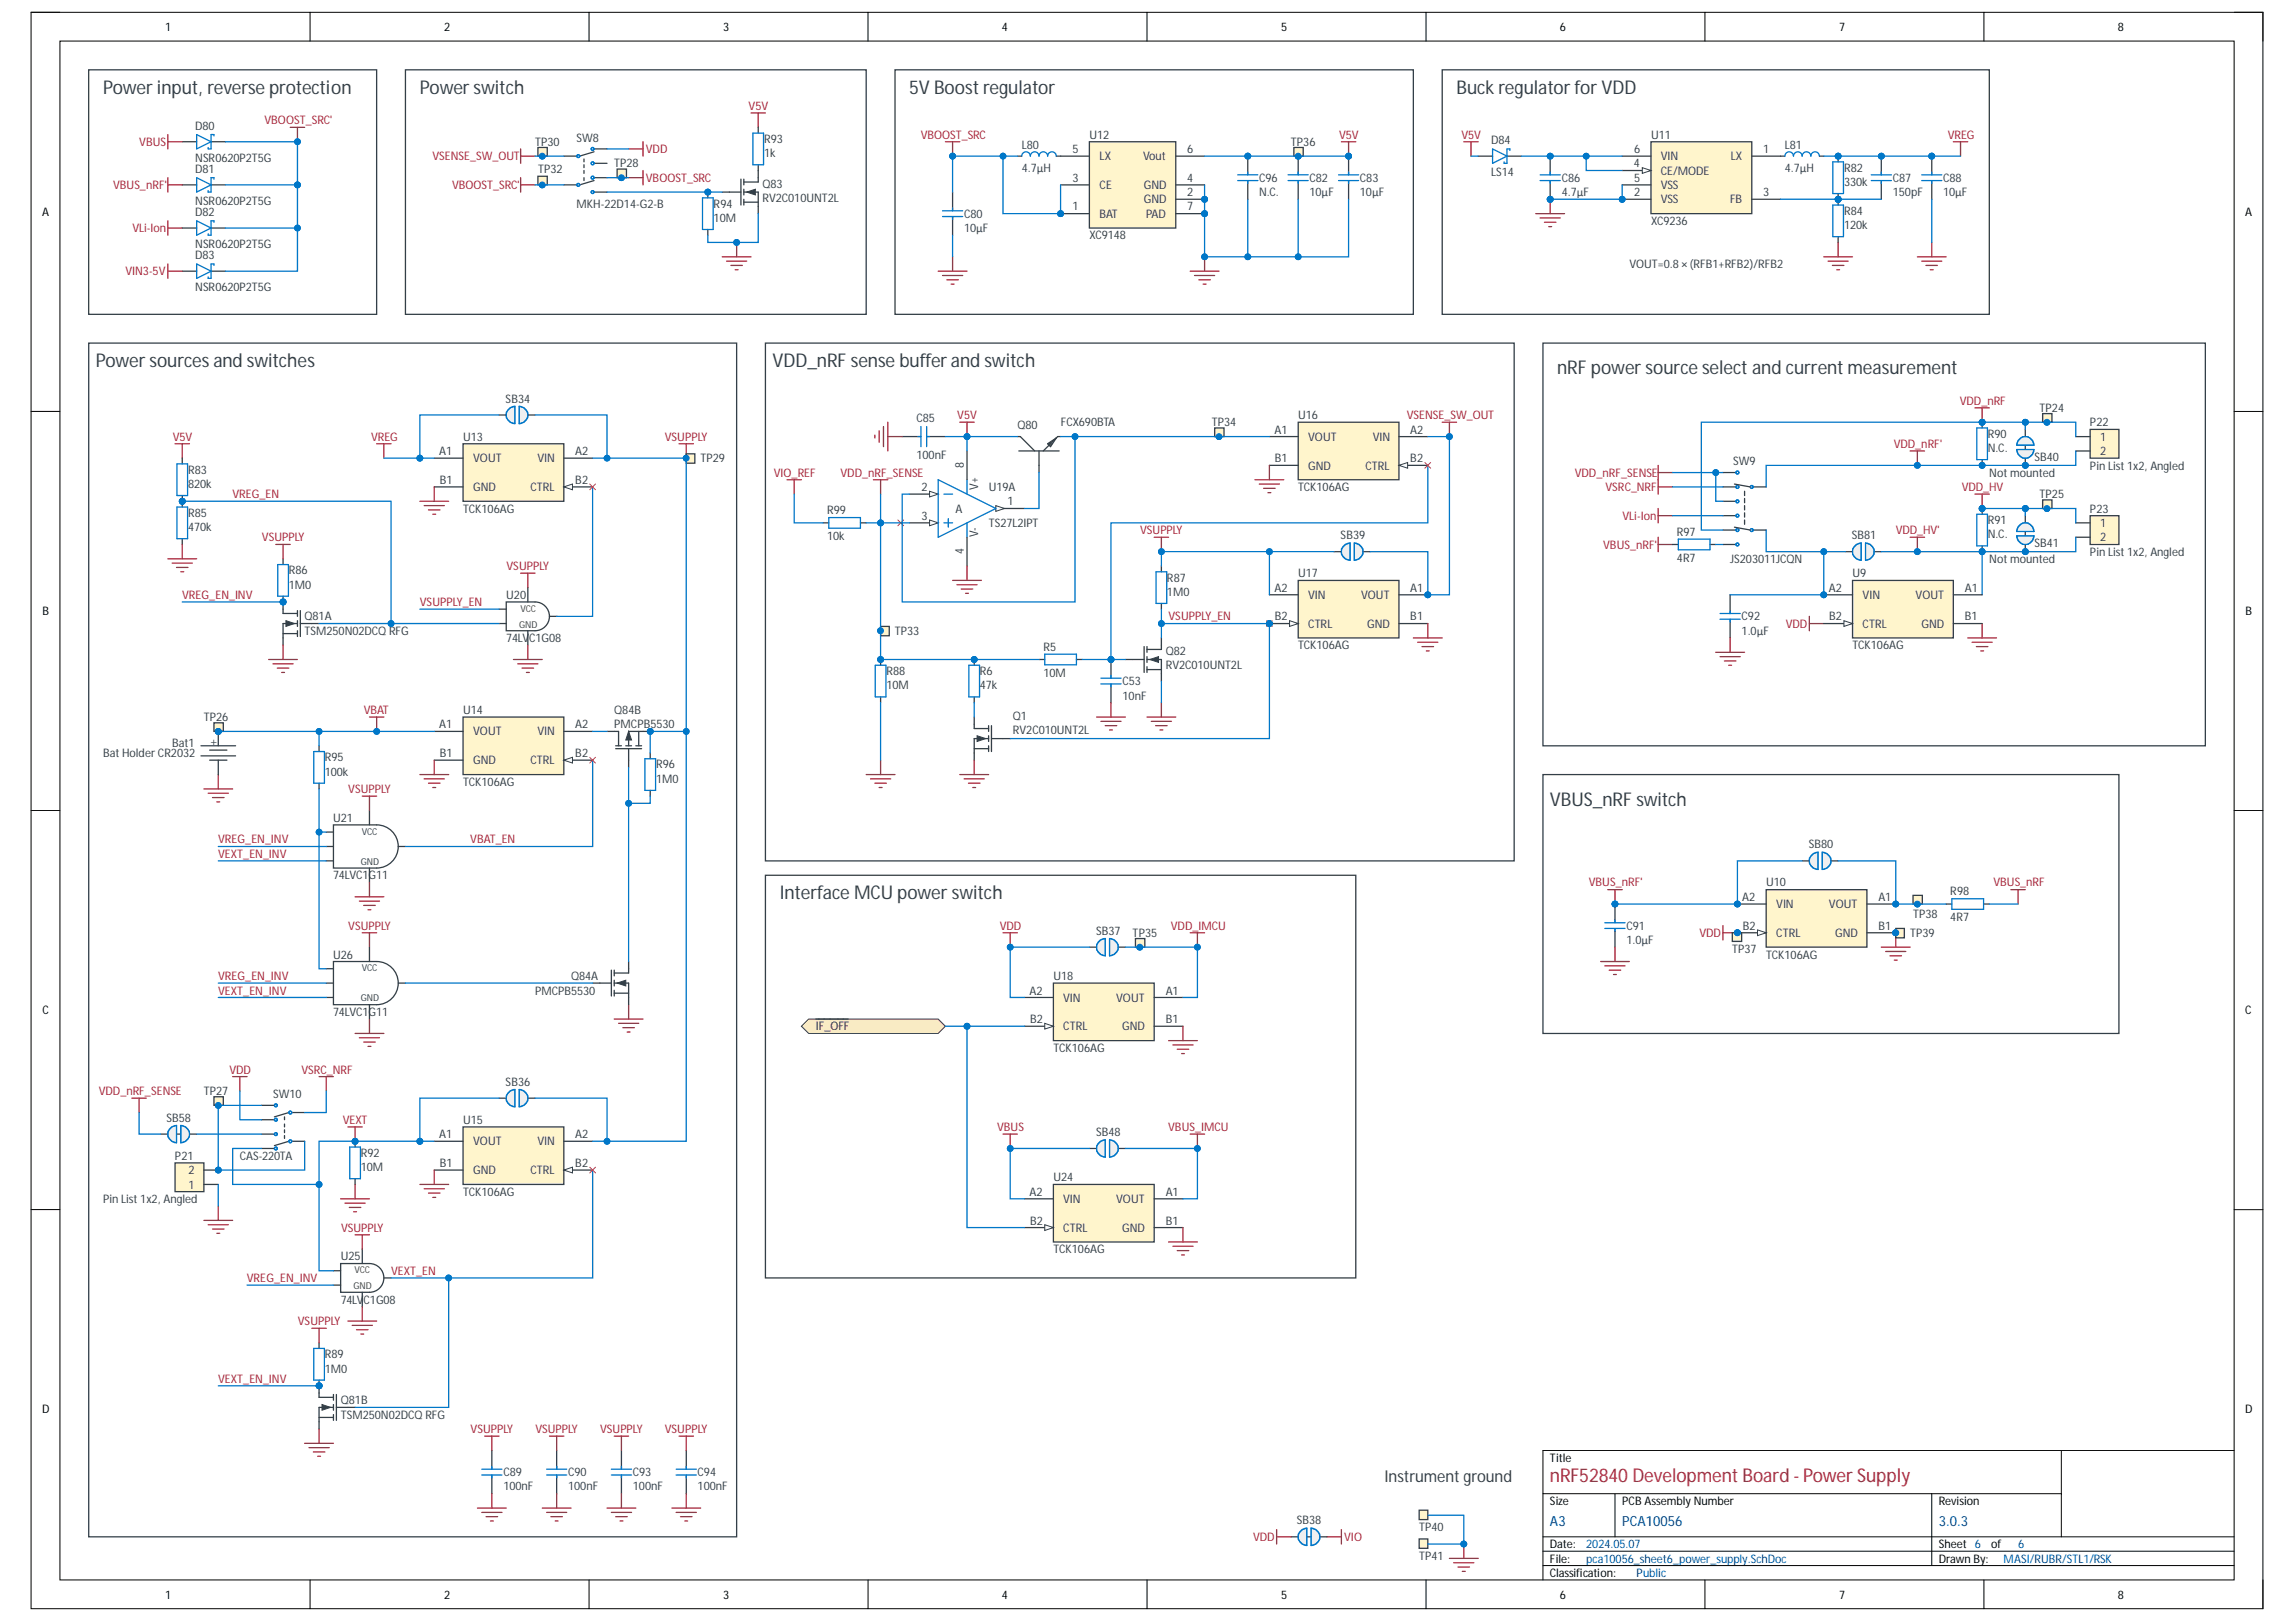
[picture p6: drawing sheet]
<svg xmlns="http://www.w3.org/2000/svg" width="297mm" height="210mm" viewBox="0 0 297 210" stroke-linecap="round" stroke-linejoin="round" font-family="sans-serif">
<defs><g id="words">
<g font-size="2.5" fill="#333f48">
<text x="13.3" y="12.1">Powerinput, reverse protection</text>
<text x="54.3" y="12.1">Powerswitch</text>
<text x="117.6" y="12.1">5V Boostregulator</text>
<text x="188.4" y="12.1">Buck regulatorforVDD</text>
<text x="12.4" y="47.5">Powersourcesand switches</text>
<text x="99.9" y="47.5">VDD_nRF sense bufferand switch</text>
<text x="201.5" y="48.4">nRF powersource select and currentmeasurement</text>
<text x="200.5" y="104.3">VBUS_nRF switch</text>
<text x="100.9" y="116.4">Interface MCU powerswitch</text>
</g>
<text font-size="2.5" fill="#a72137" x="200.5" y="191.7">nRF52840DevelopmentBoard - PowerSupply</text>
<text font-size="2.1" fill="#333f48" x="179.1" y="191.8">Instrument ground</text>
<g font-size="1.8" fill="#0033a0">
<text x="200.5" y="197.5">A3</text>
<text x="209.9" y="197.5">PCA10056</text>
<text x="250.8" y="197.5">3.0.3</text>
</g>
<g font-size="1.6" fill="#333f48">
<text x="124.7" y="60.6" transform="rotate(-90 124.7 60.6)">8</text>
<text x="126.6" y="63.4" transform="rotate(-90 126.6 63.4)">V+</text>
<text x="124.7" y="71.8" transform="rotate(-90 124.7 71.8)">4</text>
<text x="126.6" y="69.5" transform="rotate(-90 126.6 69.5)">V-</text>
</g>
<g font-size="1.5">
<text x="21.4" y="4">1</text>
<text x="57.5" y="4">2</text>
<text x="93.6" y="4">3</text>
<text x="129.6" y="4">4</text>
<text x="165.7" y="4">5</text>
<text x="201.8" y="4">6</text>
<text x="237.9" y="4">7</text>
<text x="274" y="4">8</text>
<text x="5.5" y="28">A</text>
<text x="290.4" y="28">A</text>
<text x="5.5" y="79.6">B</text>
<text x="290.5" y="79.6">B</text>
<text x="5.5" y="131.2">C</text>
<text x="290.5" y="131.2">C</text>
<text x="5.5" y="182.9">D</text>
<text x="290.4" y="182.9">D</text>
<text x="200.5" y="189.2">Title</text>
<text x="200.5" y="194.7">Size</text>
<text x="209.9" y="194.7">PCB Assembly Number</text>
<text x="250.8" y="194.7">Revision</text>
<text x="200.5" y="200.4">Date:</text>
<text x="200.5" y="202.2">File:</text>
<text x="250.8" y="200.4">Sheet 6</text>
<text x="250.8" y="202.2">Drawn By:</text>
<text x="257.6" y="200.4">of</text>
<text x="21.4" y="206.9">1</text>
<text x="57.5" y="206.9">2</text>
<text x="93.6" y="206.9">3</text>
<text x="129.6" y="206.9">4</text>
<text x="165.7" y="206.9">5</text>
<text x="200.5" y="204.1">Classification:</text>
<text x="201.8" y="206.9">6</text>
<text x="237.9" y="206.9">7</text>
<text x="274" y="206.9">8</text>
</g>
<g font-size="1.5" fill="#333f48">
<text x="25.3" y="16.8">D80</text>
<text x="140.9" y="17.9">U12</text>
<text x="213.6" y="17.9">U11</text>
<text x="25.3" y="22.4">D81</text>
<text x="25.3" y="20.9">NSR0620P2T5G</text>
<text x="69.2" y="18.9">TP30</text>
<text x="69.6" y="22.4">TP32</text>
<text x="74.6" y="18.3">SW8</text>
<text x="79.5" y="21.7">TP28</text>
<text x="98.8" y="18.5">R93</text>
<text x="98.8" y="20.3">1k</text>
<text x="138.7" y="23.5">3</text>
<text x="138.7" y="19.8">5</text>
<text x="142.3" y="20.7">LX</text>
<text x="147.9" y="20.7">Vout</text>
<text x="153.6" y="19.8">6</text>
<text x="153.6" y="23.5">4</text>
<text x="167" y="18.9">TP36</text>
<text x="192.9" y="18.7">D84</text>
<text x="192.9" y="22.8">LS14</text>
<text x="211.4" y="21.7">4</text>
<text x="211.4" y="23.5">5</text>
<text x="211.4" y="19.8">6</text>
<text x="214.9" y="22.6">CE/MODE</text>
<text x="214.9" y="20.7">VIN</text>
<text x="223.9" y="20.7">LX</text>
<text x="228.1" y="19.8">1</text>
<text x="238.6" y="22.2">R82</text>
<text x="25.3" y="26.5">NSR0620P2T5G</text>
<text x="25.3" y="28">D82</text>
<text x="74.6" y="26.9">MKH-22D14-G2-B</text>
<text x="92.3" y="26.9">R94</text>
<text x="92.3" y="28.8">10M</text>
<text x="98.6" y="24.3">Q83</text>
<text x="98.6" y="26.1">RV2C010UNT2L</text>
<text x="138.7" y="27.2">1</text>
<text x="142.3" y="28.2">BAT</text>
<text x="142.3" y="24.4">CE</text>
<text x="148" y="26.3">GND</text>
<text x="148" y="24.4">GND</text>
<text x="148.3" y="28.2">PAD</text>
<text x="153.6" y="25.4">2</text>
<text x="153.6" y="27.2">7</text>
<text x="211.4" y="25.4">2</text>
<text x="213.6" y="29.1">XC9236</text>
<text x="214.9" y="24.4">VSS</text>
<text x="214.9" y="26.3">VSS</text>
<text x="223.8" y="26.3">FB</text>
<text x="228.1" y="25.4">3</text>
<text x="238.6" y="27.8">R84</text>
<text x="238.6" y="29.7">120k</text>
<text x="238.6" y="24.1">330k</text>
<text x="25.3" y="32.1">NSR0620P2T5G</text>
<text x="25.3" y="33.6">D83</text>
<text x="140.9" y="31">XC9148</text>
<text x="210.8" y="34.7">VOUT=0.8× (RFB1+RFB2)/RFB2</text>
<text x="25.3" y="37.7">NSR0620P2T5G</text>
<text x="65.4" y="52.1">SB34</text>
<text x="263.9" y="53.3">TP24</text>
<text x="56.8" y="58.9">A1</text>
<text x="59.9" y="57">U13</text>
<text x="61.2" y="59.8">VOUT</text>
<text x="69.5" y="59.8">VIN</text>
<text x="74.4" y="58.9">A2</text>
<text x="90.6" y="59.8">TP29</text>
<text x="131.6" y="55.6">Q80</text>
<text x="137.2" y="55.2">FCX690BTA</text>
<text x="156.8" y="55.2">TP34</text>
<text x="164.9" y="56.1">A1</text>
<text x="164.9" y="59.8">B1</text>
<text x="167.9" y="54.3">U16</text>
<text x="169.3" y="57">VOUT</text>
<text x="177.6" y="57">VIN</text>
<text x="182.5" y="56.1">A2</text>
<text x="182.5" y="59.8">B2</text>
<text x="257.2" y="56.7">R90</text>
<text x="257.2" y="58.5">N.C.</text>
<text x="263.2" y="59.6">SB40</text>
<text x="270.4" y="55.2">P22</text>
<text x="271.7" y="57">1</text>
<text x="271.7" y="58.9">2</text>
<text x="24.3" y="61.3">R83</text>
<text x="24.3" y="63.2">820k</text>
<text x="56.9" y="62.6">B1</text>
<text x="61.2" y="63.6">GND</text>
<text x="68.6" y="63.6">CTRL</text>
<text x="74.4" y="62.6">B2</text>
<text x="119.2" y="63.6">2</text>
<text x="127.9" y="63.6">U19A</text>
<text x="130.3" y="65.4">1</text>
<text x="167.9" y="63.6">TCK106AG</text>
<text x="169.3" y="60.8">GND</text>
<text x="176.7" y="60.8">CTRL</text>
<text x="224.2" y="60.2">SW9</text>
<text x="257.4" y="61.7">Not mounted</text>
<text x="263.9" y="64.5">TP25</text>
<text x="270.4" y="60.8">Pin List 1x2, Angled</text>
<text x="24.3" y="66.9">R85</text>
<text x="24.3" y="68.8">470k</text>
<text x="59.9" y="66.3">TCK106AG</text>
<text x="107" y="66.5">R99</text>
<text x="107" y="69.9">10k</text>
<text x="119.2" y="67.3">3</text>
<text x="123.6" y="66.3">A</text>
<text x="127.9" y="68.2">TS27L2IPT</text>
<text x="173.4" y="69.8">SB39</text>
<text x="216.9" y="69.3">R97</text>
<text x="239.6" y="69.8">SB81</text>
<text x="257.2" y="67.8">R91</text>
<text x="257.2" y="69.7">N.C.</text>
<text x="263.2" y="70.8">SB41</text>
<text x="270.4" y="66.3">P23</text>
<text x="270.4" y="71.9">Pin List 1x2, Angled</text>
<text x="271.7" y="68.2">1</text>
<text x="271.7" y="70.1">2</text>
<text x="37.4" y="74.3">R86</text>
<text x="37.4" y="76.2">1M0</text>
<text x="65.5" y="77.5">U20</text>
<text x="151" y="75.3">R87</text>
<text x="151" y="77.1">1M0</text>
<text x="164.9" y="76.6">A2</text>
<text x="167.9" y="74.7">U17</text>
<text x="169.3" y="77.5">VIN</text>
<text x="176.1" y="77.5">VOUT</text>
<text x="182.5" y="76.6">A1</text>
<text x="216.9" y="72.7">4R7</text>
<text x="223.8" y="72.9">JS203011JCQN</text>
<text x="236.6" y="76.6">A2</text>
<text x="239.7" y="74.7">U9</text>
<text x="241" y="77.5">VIN</text>
<text x="247.8" y="77.5">VOUT</text>
<text x="254.2" y="76.6">A1</text>
<text x="257.4" y="72.9">Not mounted</text>
<text x="39.4" y="80.3">Q81A</text>
<text x="39.4" y="82.2">TSM250N02DCQ RFG</text>
<text x="65.5" y="83.1">74LVC1G08</text>
<text x="115.8" y="82.2">TP33</text>
<text x="164.9" y="80.3">B2</text>
<text x="169.3" y="81.2">CTRL</text>
<text x="176.9" y="81.2">GND</text>
<text x="182.5" y="80.3">B1</text>
<text x="236.7" y="80.3">B2</text>
<text x="241" y="81.2">CTRL</text>
<text x="248.6" y="81.2">GND</text>
<text x="254.2" y="80.3">B1</text>
<text x="114.7" y="87.4">R88</text>
<text x="114.7" y="89.2">10M</text>
<text x="126.8" y="87.4">R6</text>
<text x="126.8" y="89.2">47k</text>
<text x="135" y="84.2">R5</text>
<text x="135" y="87.6">10M</text>
<text x="150.8" y="84.8">Q82</text>
<text x="150.8" y="86.6">RV2C010UNT2L</text>
<text x="167.9" y="84">TCK106AG</text>
<text x="239.7" y="84">TCK106AG</text>
<text x="26.4" y="93.3">TP26</text>
<text x="56.8" y="94.2">A1</text>
<text x="59.9" y="92.4">U14</text>
<text x="61.2" y="95.2">VOUT</text>
<text x="69.5" y="95.2">VIN</text>
<text x="74.4" y="94.2">A2</text>
<text x="79.5" y="92.4">Q84B</text>
<text x="79.5" y="94.2">PMCPB5530</text>
<text x="131" y="93.1">Q1</text>
<text x="131" y="95">RV2C010UNT2L</text>
<text x="13.3" y="98">Bat Holder CR2032</text>
<text x="22.3" y="96.7">Bat1</text>
<text x="42" y="98.5">R95</text>
<text x="42" y="100.4">100k</text>
<text x="56.9" y="98">B1</text>
<text x="59.9" y="101.7">TCK106AG</text>
<text x="61.2" y="98.9">GND</text>
<text x="68.6" y="98.9">CTRL</text>
<text x="74.4" y="98">B2</text>
<text x="84.9" y="99.4">R96</text>
<text x="84.9" y="101.3">1M0</text>
<text x="43.1" y="106.3">U21</text>
<text x="43.1" y="113.8">74LVC1G11</text>
<text x="234" y="109.8">SB80</text>
<text x="225.4" y="116.6">A2</text>
<text x="228.5" y="114.7">U10</text>
<text x="229.8" y="117.5">VIN</text>
<text x="236.6" y="117.5">VOUT</text>
<text x="243" y="116.6">A1</text>
<text x="247.5" y="118.8">TP38</text>
<text x="252.3" y="115.8">R98</text>
<text x="252.3" y="119.2">4R7</text>
<text x="43.1" y="124.1">U26</text>
<text x="141.8" y="121">SB37</text>
<text x="146.5" y="121.3">TP35</text>
<text x="224.1" y="123.3">TP37</text>
<text x="225.5" y="120.3">B2</text>
<text x="228.5" y="124.1">TCK106AG</text>
<text x="229.8" y="121.3">CTRL</text>
<text x="237.4" y="121.3">GND</text>
<text x="243" y="120.3">B1</text>
<text x="247.1" y="121.3">TP39</text>
<text x="43.1" y="131.5">74LVC1G11</text>
<text x="69.2" y="128.7">PMCPB5530</text>
<text x="73.9" y="126.8">Q84A</text>
<text x="133.2" y="128.7">A2</text>
<text x="136.3" y="126.8">U18</text>
<text x="137.6" y="129.6">VIN</text>
<text x="144.4" y="129.6">VOUT</text>
<text x="150.8" y="128.7">A1</text>
<text x="105.5" y="133.4">IF_OFF</text>
<text x="133.3" y="132.4">B2</text>
<text x="136.3" y="136.1">TCK106AG</text>
<text x="137.6" y="133.4">CTRL</text>
<text x="145.2" y="133.4">GND</text>
<text x="150.8" y="132.4">B1</text>
<text x="26.4" y="141.7">TP27</text>
<text x="35.3" y="142.1">SW10</text>
<text x="65.4" y="140.5">SB36</text>
<text x="21.5" y="145.2">SB58</text>
<text x="46.7" y="149.7">R92</text>
<text x="56.8" y="147.3">A1</text>
<text x="59.9" y="145.4">U15</text>
<text x="61.2" y="148.2">VOUT</text>
<text x="69.5" y="148.2">VIN</text>
<text x="74.4" y="147.3">A2</text>
<text x="141.8" y="147">SB48</text>
<text x="13.3" y="155.7">Pin List 1x2, Angled</text>
<text x="22.6" y="150.1">P21</text>
<text x="24.4" y="153.8">1</text>
<text x="24.4" y="152">2</text>
<text x="31" y="150.1">CAS-220TA</text>
<text x="46.7" y="151.6">10M</text>
<text x="56.9" y="151">B1</text>
<text x="59.9" y="154.7">TCK106AG</text>
<text x="61.2" y="152">GND</text>
<text x="68.6" y="152">CTRL</text>
<text x="74.4" y="151">B2</text>
<text x="133.2" y="154.7">A2</text>
<text x="136.3" y="152.9">U24</text>
<text x="137.6" y="155.7">VIN</text>
<text x="144.4" y="155.7">VOUT</text>
<text x="150.8" y="154.7">A1</text>
<text x="133.3" y="158.5">B2</text>
<text x="137.6" y="159.4">CTRL</text>
<text x="145.2" y="159.4">GND</text>
<text x="150.8" y="158.5">B1</text>
<text x="44.1" y="163.1">U25</text>
<text x="136.3" y="162.2">TCK106AG</text>
<text x="44.1" y="168.7">74LVC1G08</text>
<text x="42" y="175.8">R89</text>
<text x="42" y="177.6">1M0</text>
<text x="44.1" y="181.7">Q81B</text>
<text x="44.1" y="183.6">TSM250N02DCQ RFG</text>
<text x="167.8" y="197.3">SB38</text>
<text x="183.6" y="198.1">TP40</text>
<text x="183.6" y="201.8">TP41</text>
</g>
<g font-size="1.5" fill="#a72137">
<text x="34.2" y="16.1">VBOOST_SRC'</text>
<text x="96.9" y="14.2">V5V</text>
<text x="119.1" y="17.9">VBOOST_SRC</text>
<text x="173.2" y="17.9">V5V</text>
<text x="189.1" y="17.9">V5V</text>
<text x="252" y="17.9">VREG</text>
<text x="18" y="18.9">VBUS</text>
<text x="55.9" y="20.7">VSENSE_SW_OUT</text>
<text x="83.6" y="19.8">VDD</text>
<text x="83.6" y="23.5">VBOOST_SRC</text>
<text x="14.6" y="24.4">VBUS_nRF'</text>
<text x="58.5" y="24.4">VBOOST_SRC'</text>
<text x="16.2" y="35.6">VIN3-5V</text>
<text x="17.1" y="30">VLi-Ion</text>
<text x="253.5" y="52.4">VDD_nRF</text>
<text x="22.3" y="57">V5V</text>
<text x="48" y="57">VREG</text>
<text x="86" y="57">VSUPPLY</text>
<text x="123.9" y="54.3">V5V</text>
<text x="182" y="54.3">VSENSE_SW_OUT</text>
<text x="245" y="58">VDD_nRF'</text>
<text x="30.1" y="64.5">VREG_EN</text>
<text x="100.1" y="61.7">VIO_REF</text>
<text x="108.7" y="61.7">VDD_nRF_SENSE</text>
<text x="203.7" y="61.7">VDD_nRF_SENSE</text>
<text x="207.7" y="63.6">VSRC_NRF</text>
<text x="253.8" y="63.6">VDD_HV</text>
<text x="33.9" y="70.1">VSUPPLY</text>
<text x="147.5" y="69.1">VSUPPLY</text>
<text x="207.4" y="71">VBUS_nRF'</text>
<text x="209.9" y="67.3">VLi-Ion</text>
<text x="245.3" y="69.1">VDD_HV'</text>
<text x="23.6" y="77.5">VREG_EN_INV</text>
<text x="65.5" y="73.8">VSUPPLY</text>
<text x="54.3" y="78.4">VSUPPLY_EN</text>
<text x="151.2" y="80.3">VSUPPLY_EN</text>
<text x="231" y="81.2">VDD</text>
<text x="47.1" y="92.4">VBAT</text>
<text x="45.1" y="102.6">VSUPPLY</text>
<text x="28.2" y="111">VEXT_EN_INV</text>
<text x="28.2" y="109.1">VREG_EN_INV</text>
<text x="60.8" y="109.1">VBAT_EN</text>
<text x="205.6" y="114.7">VBUS_nRF'</text>
<text x="257.9" y="114.7">VBUS_nRF</text>
<text x="45.1" y="120.3">VSUPPLY</text>
<text x="129.4" y="120.3">VDD</text>
<text x="151.5" y="120.3">VDD_IMCU</text>
<text x="219.9" y="121.3">VDD</text>
<text x="28.2" y="128.7">VEXT_EN_INV</text>
<text x="28.2" y="126.8">VREG_EN_INV</text>
<text x="12.8" y="141.7">VDD_nRF_SENSE</text>
<text x="29.7" y="138.9">VDD</text>
<text x="39" y="138.9">VSRC_NRF</text>
<text x="44.3" y="145.4">VEXT</text>
<text x="129" y="146.4">VBUS</text>
<text x="151.1" y="146.4">VBUS_IMCU</text>
<text x="44.1" y="159.4">VSUPPLY</text>
<text x="31.9" y="165.9">VREG_EN_INV</text>
<text x="50.6" y="165">VEXT_EN</text>
<text x="38.5" y="171.5">VSUPPLY</text>
<text x="28.2" y="178.9">VEXT_EN_INV</text>
<text x="60.9" y="185.4">VSUPPLY</text>
<text x="69.3" y="185.4">VSUPPLY</text>
<text x="77.6" y="185.4">VSUPPLY</text>
<text x="86" y="185.4">VSUPPLY</text>
<text x="162.1" y="199.4">VDD</text>
<text x="173.9" y="199.4">VIO</text>
</g>
<g font-size="1.5" fill="#333f4e">
<text x="132.2" y="19.2">L80</text>
<text x="132.2" y="22.2">4.7µH</text>
<text x="162.9" y="23.5">C96</text>
<text x="169.4" y="23.5">C82</text>
<text x="175.9" y="23.5">C83</text>
<text x="202" y="23.5">C86</text>
<text x="230.9" y="19.2">L81</text>
<text x="230.9" y="22.2">4.7µH</text>
<text x="244.9" y="23.5">C87</text>
<text x="251.4" y="23.5">C88</text>
<text x="124.7" y="28.2">C80</text>
<text x="162.9" y="25.4">N.C.</text>
<text x="169.4" y="25.4">10µF</text>
<text x="175.9" y="25.4">10µF</text>
<text x="202" y="25.4">4.7µF</text>
<text x="244.9" y="25.4">150pF</text>
<text x="251.4" y="25.4">10µF</text>
<text x="124.7" y="30">10µF</text>
<text x="118.6" y="54.6">C85</text>
<text x="118.6" y="59.5">100nF</text>
<text x="225.3" y="80.3">C92</text>
<text x="225.3" y="82.2">1.0µF</text>
<text x="145.2" y="88.7">C53</text>
<text x="145.2" y="90.5">10nF</text>
<text x="210.4" y="120.3">C91</text>
<text x="210.4" y="122.2">1.0µF</text>
<text x="65.1" y="191">C89</text>
<text x="73.5" y="191">C90</text>
<text x="81.9" y="191">C93</text>
<text x="90.3" y="191">C94</text>
<text x="65.1" y="192.9">100nF</text>
<text x="73.5" y="192.9">100nF</text>
<text x="81.9" y="192.9">100nF</text>
<text x="90.3" y="192.9">100nF</text>
</g>
<g font-size="1.5" fill="#0033a0">
<text x="205.2" y="200.4">2024.05.07</text>
<text x="205.2" y="202.2">pca10056_sheet6_power_supply.SchDoc</text>
<text x="259.2" y="202.2">MASI/RUBR/STL1/RSK</text>
<text x="261.1" y="200.4">6</text>
<text x="211.7" y="204.1">Public</text>
</g>
<text font-size="1.4" fill="#333f48" x="27.3" y="96.4">+</text>
<g font-size="1.2" fill="#434343">
<text x="67.2" y="81.2">GND</text>
<text x="67.3" y="79.2">VCC</text>
<text x="45.7" y="166.8">GND</text>
<text x="45.9" y="164.8">VCC</text>
</g>
<g font-size="1.2" fill="#333f48">
<text x="46.7" y="111.9">GND</text>
<text x="46.8" y="108">VCC</text>
<text x="46.8" y="125.7">VCC</text>
<text x="46.7" y="129.6">GND</text>
</g>
</g></defs>
<path d="M4 1.6h288.8v206.6h-288.8z" fill="none" stroke="#000" stroke-width=".13"/>
<path d="M7.8 5.3h281.2v199.2h-281.2z" fill-rule="evenodd" fill="#fff"/>
<g fill="none" stroke="#000" stroke-width=".13">
<path d="M4 1.6h3.7M7.8 5.3h281.2v199.2h-281.2zM40.1 1.6v3.7M76.2 1.6v3.7M112.3 1.6v3.7M148.4 1.6v3.7M184.5 1.6v3.7M220.6 1.6v3.7M256.7 1.6v3.7M289 1.6h3.8v3.7M4 53.2h3.7M289 53.2h3.8"/>
<path d="M4 104.9h3.7M289 104.9h3.8M4 156.5h3.7M289 156.5h3.8M199.6 193.3h67.1M199.6 198.9h89.4M208.9 193.3v5.6M249.9 193.3v9.3M266.7 187.7v11.2M289 187.7h-89.4v16.8M40.1 204.5v3.7M76.2 204.5v3.7"/>
<path d="M112.3 204.5v3.7M148.4 204.5v3.7M184.5 204.5v3.7M199.6 200.7h89.4M199.6 202.6h89.4M220.6 204.5v3.7M256.7 204.5v3.7M292.8 204.5v3.7"/>
</g>
<path d="M26.4 157.9h3.7M26.9 158.5h2.6M27.5 159.1h1.5M28.1 159.6h.3M28.2 156.1v1.8" fill="none" stroke="#a72137" stroke-width=".17"/>
<path d="M67.2 52.6l.5 .2 .6 .5v.8l-.6 .5-.5 .2z" fill-rule="evenodd" fill="#efefef"/>
<path d="M67.2 52.6l.5 .2 .6 .5v.8l-.6 .5-.5 .2z" fill="none" stroke="#0077c8" stroke-width=".13"/>
<path d="M66.1 52.8l.5-.2v2.2l-.5-.2-.6-.5v-.8z" fill-rule="evenodd" fill="#efefef"/>
<path d="M66.1 52.8l.5-.2v2.2l-.5-.2-.6-.5v-.8z" fill="none" stroke="#0077c8" stroke-width=".13"/>
<path d="M64.6 53.7h.9M68.3 53.7h.9" fill="none" stroke="#333f4e" stroke-width=".17"/>
<path d="M65.7 53l.6-.4h.3v2.2a1.12 1.12 0 0 1-1-.6 1.12 1.12 0 0 1 .1-1.2zM67.2 52.6a1.12 1.12 0 0 1 1.1 1.1 1.12 1.12 0 0 1-1.1 1.1z" fill="none" stroke="#0077c8" stroke-width=".17"/>
<path d="M67.2 141l.5 .2 .6 .5v.8l-.6 .5-.5 .2z" fill-rule="evenodd" fill="#efefef"/>
<path d="M67.2 141l.5 .2 .6 .5v.8l-.6 .5-.5 .2z" fill="none" stroke="#0077c8" stroke-width=".13"/>
<path d="M65.5 141.7l.6-.5 .5-.2v2.2l-.5-.2-.6-.5z" fill-rule="evenodd" fill="#efefef"/>
<path d="M65.5 141.7l.6-.5 .5-.2v2.2l-.5-.2-.6-.5z" fill="none" stroke="#0077c8" stroke-width=".13"/>
<path d="M64.6 142.1h.9M68.3 142.1h.9" fill="none" stroke="#333f4e" stroke-width=".17"/>
<path d="M66 141.2l.6-.2v2.2a1.12 1.12 0 0 1-1-.7 1.12 1.12 0 0 1 .4-1.3zM67.2 141a1.12 1.12 0 0 1 1.1 1.1 1.12 1.12 0 0 1-1.1 1.1z" fill="none" stroke="#0077c8" stroke-width=".17"/>
<circle cx="70.2" cy="20.2" r=".37" fill="#0077c8"/>
<circle cx="70.2" cy="20.2" r=".37" fill="none" stroke="#0077c8" stroke-width=".13"/>
<circle cx="70.2" cy="20.2" r=".37" fill="#0077c8"/>
<circle cx="70.2" cy="20.2" r=".37" fill="none" stroke="#0077c8" stroke-width=".13"/>
<path d="M69.6 19.1h1.2v1.1h-1.2z" fill-rule="evenodd" fill="#fff5cc"/>
<path d="M69.6 19.1h1.2v1.1h-1.2z" fill="none" stroke="#333f48" stroke-width=".17"/>
<path d="M183.6 195.4h1.1v1.3h-1.1z" fill-rule="evenodd" fill="#fff5cc"/>
<path d="M183.6 195.4h1.1v1.3h-1.1z" fill="none" stroke="#333f48" stroke-width=".17"/>
<path d="M183.6 199.2h1.1v1.2h-1.1z" fill-rule="evenodd" fill="#fff5cc"/>
<path d="M183.6 199.2h1.1v1.2h-1.1z" fill="none" stroke="#333f48" stroke-width=".17"/>
<path d="M189.4 199.8v1.9M187.5 201.7h3.7M188.1 202.2h2.6M188.6 202.8h1.5M189.2 203.4h.4" fill="none" stroke="#a72137" stroke-width=".17"/>
<circle cx="189.4" cy="199.8" r=".37" fill="#0077c8"/>
<circle cx="189.4" cy="199.8" r=".37" fill="none" stroke="#0077c8" stroke-width=".13"/>
<path d="M76.9 19.3h1.6M76.9 19.6l-1.9 .6M72.9 20.2h1.7M72.9 23.9h1.7M75.6 20.6v.3M75.6 21.3v.4M75.6 22.1v.3M75.6 23v.4M76.9 21.1h1.6M76.9 23h1.6M76.9 24.9h1.6M76.9 23.4l-1.9 .5" fill="none" stroke="#333f48" stroke-width=".17"/>
<g fill="none" stroke="#0077c8" stroke-width=".17">
<circle cx="76.7" cy="19.3" r=".19"/>
<circle cx="74.8" cy="23.9" r=".19"/>
<circle cx="74.8" cy="20.2" r=".19"/>
<circle cx="76.7" cy="21.1" r=".19"/>
<circle cx="76.7" cy="24.9" r=".19"/>
<circle cx="76.7" cy="23" r=".19"/>
</g>
<circle cx="28.2" cy="151.4" r=".37" fill="#0077c8"/>
<circle cx="28.2" cy="151.4" r=".37" fill="none" stroke="#0077c8" stroke-width=".13"/>
<path d="M22.6 150.5h3.8v3.7h-3.8z" fill-rule="evenodd" fill="#fff5cc"/>
<path d="M22.6 150.5h3.8v3.7h-3.8zM26.4 153.3h1.8M26.4 151.4h1.8" fill="none" stroke="#333f48" stroke-width=".17"/>
<circle cx="28.2" cy="151.4" r=".37" fill="#0077c8"/>
<circle cx="28.2" cy="151.4" r=".37" fill="none" stroke="#0077c8" stroke-width=".13"/>
<path d="M47.8 92.8h1.9M48.7 92.8v1.9" fill="none" stroke="#a72137" stroke-width=".17"/>
<circle cx="48.7" cy="94.7" r=".37" fill="#0077c8"/>
<circle cx="48.7" cy="94.7" r=".37" fill="none" stroke="#0077c8" stroke-width=".13"/>
<path d="M45 145.8h1.9M45.9 145.8v1.9" fill="none" stroke="#a72137" stroke-width=".17"/>
<circle cx="45.9" cy="147.7" r=".37" fill="#0077c8"/>
<circle cx="45.9" cy="147.7" r=".37" fill="none" stroke="#0077c8" stroke-width=".13"/>
<circle cx="36.6" cy="77.9" r=".37" fill="#0077c8"/>
<circle cx="36.6" cy="77.9" r=".37" fill="none" stroke="#0077c8" stroke-width=".13"/>
<path d="M36.6 77.9v.9" fill="none" stroke="#333f48" stroke-width=".17"/>
<circle cx="36.6" cy="77.9" r=".37" fill="#0077c8"/>
<circle cx="36.6" cy="77.9" r=".37" fill="none" stroke="#0077c8" stroke-width=".13"/>
<path d="M36.6 79.4h1.9M38.5 79v.8M38.9 79v3.4M36.6 82h1.9M38.5 80.7h-1.9v2.8M38.5 80.3v.8M38.5 81.6v.8M38.9 80.7h2.4" fill="none" stroke="#333f48" stroke-width=".17"/>
<path d="M37 80.3l1.1 .4-1.1 .4z" fill="#333f48"/>
<path d="M37 80.3l1.1 .4-1.1 .4z" fill="none" stroke="#333f48" stroke-width=".13"/>
<path d="M36.6 78.8v.6" fill="none" stroke="#333f48" stroke-width=".17"/>
<path d="M34.8 85.3h3.7M35.3 85.9h2.6M35.9 86.5h1.5M36.4 87h.4M36.6 83.5v1.8" fill="none" stroke="#a72137" stroke-width=".17"/>
<circle cx="36.6" cy="77.9" r=".37" fill="#0077c8"/>
<circle cx="36.6" cy="77.9" r=".37" fill="none" stroke="#0077c8" stroke-width=".13"/>
<path d="M36.6 72.3v.8M36.6 77.2v.7" fill="none" stroke="#333f48" stroke-width=".17"/>
<circle cx="36.6" cy="77.9" r=".37" fill="#0077c8"/>
<circle cx="36.6" cy="77.9" r=".37" fill="none" stroke="#0077c8" stroke-width=".13"/>
<path d="M35.9 73.1h1.4v4.1h-1.4z" fill="none" stroke="#0077c8" stroke-width=".17"/>
<path d="M35.7 70.5h1.9M36.6 70.5v1.8M26.4 102.1h3.7M26.9 102.7h2.6M27.5 103.2h1.5M28.1 103.8h.3M28.2 100.2v1.9" fill="none" stroke="#a72137" stroke-width=".17"/>
<path d="M59.9 145.8h13v7.5h-13z" fill-rule="evenodd" fill="#fff5cc"/>
<path d="M56.2 147.7h3.7M59.9 145.8h13v7.5h-13zM72.9 147.7h3.8M72.9 151.4h3.8" fill="none" stroke="#333f48" stroke-width=".17"/>
<path d="M72.9 151.4l1.2-.4v.8z" fill="#f8fcff"/>
<path d="M72.9 151.4l1.2-.4v.8z" fill="none" stroke="#333f48" stroke-width=".13"/>
<path d="M56.2 151.4h3.7" fill="none" stroke="#333f48" stroke-width=".17"/>
<path d="M59.9 92.8h13v7.4h-13z" fill-rule="evenodd" fill="#fff5cc"/>
<path d="M56.2 94.7h3.7M59.9 92.8h13v7.4h-13zM72.9 94.7h3.8M72.9 98.4h3.8" fill="none" stroke="#333f48" stroke-width=".17"/>
<path d="M72.9 98.4l1.2-.4v.7z" fill="#f8fcff"/>
<path d="M72.9 98.4l1.2-.4v.7z" fill="none" stroke="#333f48" stroke-width=".13"/>
<path d="M56.2 98.4h3.7" fill="none" stroke="#333f48" stroke-width=".17"/>
<path d="M87.8 57.4h1.9M88.8 57.4v1.9" fill="none" stroke="#a72137" stroke-width=".17"/>
<circle cx="88.8" cy="59.3" r=".37" fill="#0077c8"/>
<circle cx="88.8" cy="59.3" r=".37" fill="none" stroke="#0077c8" stroke-width=".13"/>
<path d="M59.9 57.4h13v7.5h-13z" fill-rule="evenodd" fill="#fff5cc"/>
<path d="M56.2 59.3h3.7M59.9 57.4h13v7.5h-13zM72.9 59.3h3.8M72.9 63h3.8" fill="none" stroke="#333f48" stroke-width=".17"/>
<path d="M72.9 63l1.2-.4v.8z" fill="#f8fcff"/>
<path d="M72.9 63l1.2-.4v.8z" fill="none" stroke="#333f48" stroke-width=".13"/>
<path d="M56.2 63h3.7M167 198.9h4.7" fill="none" stroke="#333f48" stroke-width=".17"/>
<g fill="none" stroke="#a72137" stroke-width=".17">
<path d="M54.3 64.9h3.7M54.9 65.4h2.6M55.4 66h1.5M56 66.5h.4M56.2 63v1.9M56.2 98.4v1.8M54.3 100.2h3.7M54.9 100.8h2.6M55.4 101.4h1.5M56 101.9h.4M54.3 153.3h3.7M54.9 153.8h2.6"/>
<path d="M55.4 154.4h1.5M56 155h.4M56.2 151.4v1.9M171.7 198.9h1.8M173.5 198v1.8"/>
</g>
<path d="M169.6 197.8l.6 .2 .5 .5v.8l-.5 .5-.6 .2z" fill-rule="evenodd" fill="#efefef"/>
<path d="M169.6 197.8l.6 .2 .5 .5v.8l-.5 .5-.6 .2z" fill="none" stroke="#0077c8" stroke-width=".13"/>
<path d="M168 198.5l.5-.5 .6-.2v2.2l-.6-.2-.5-.5z" fill-rule="evenodd" fill="#efefef"/>
<path d="M168 198.5l.5-.5 .6-.2v2.2l-.6-.2-.5-.5z" fill="none" stroke="#0077c8" stroke-width=".13"/>
<path d="M118.8 56.5h.3M119.1 55.2v2.6M119.9 55.2v2.6M119.9 56.5h.4M168.4 198l.7-.2v2.2a1.12 1.12 0 0 1-1.1-.8 1.12 1.12 0 0 1 .4-1.2zM169.6 197.8a1.12 1.12 0 0 1 1.1 1.1 1.12 1.12 0 0 1-1.1 1.1z" fill="none" stroke="#0077c8" stroke-width=".17"/>
<path d="M113.2 56.3v.4M113.7 55.8v1.4M114.3 55.2v2.6M114.9 54.6v3.8M114.9 56.5h1.8M124.2 54.6h1.8M125.1 54.6v1.9M165.2 198v1.8M165.2 198.9h1.8" fill="none" stroke="#a72137" stroke-width=".17"/>
<path d="M116.7 56.5h2.4M119.9 56.5h2.4" fill="none" stroke="#333f4e" stroke-width=".17"/>
<circle cx="125.1" cy="56.5" r=".37" fill="#0077c8"/>
<circle cx="125.1" cy="56.5" r=".37" fill="none" stroke="#0077c8" stroke-width=".13"/>
<path d="M117.7 67.7h3.7" fill="none" stroke="#333f48" stroke-width=".17"/>
<path d="M120.3 67.3l1.1 .4-1.1 .3z" fill="#f8fcff"/>
<path d="M120.3 67.3l1.1 .4-1.1 .3z" fill="none" stroke="#333f48" stroke-width=".13"/>
<path d="M117.7 63.9h3.7" fill="none" stroke="#333f48" stroke-width=".17"/>
<path d="M120.3 63.6l1.1 .3-1.1 .4z" fill="#f8fcff"/>
<path d="M120.3 63.6l1.1 .3-1.1 .4z" fill="none" stroke="#333f48" stroke-width=".13"/>
<path d="M128.8 65.8h3.8" fill="none" stroke="#333f48" stroke-width=".17"/>
<path d="M128.8 65.4l1.1 .4-1.1 .4z" fill="#f8fcff"/>
<path d="M128.8 65.4l1.1 .4-1.1 .4z" fill="none" stroke="#333f48" stroke-width=".13"/>
<path d="M121.4 62.1l7.4 3.7-7.4 3.7zM122.1 63.9h1.1M122.1 67.7h1.1M122.7 67.1v1.1M125.1 62.1v1.8M125.1 67.7v1.8" fill="none" stroke="#0077c8" stroke-width=".17"/>
<path d="M125.1 58.4v3.7M125.1 69.5v3.7" fill="none" stroke="#333f48" stroke-width=".17"/>
<path d="M168 54.6h13v7.5h-13z" fill-rule="evenodd" fill="#fff5cc"/>
<path d="M164.2 56.5h3.7M168 54.6h13v7.5h-13zM181 56.5h3.7M181 60.2h3.7" fill="none" stroke="#333f48" stroke-width=".17"/>
<path d="M181 60.2l1.1-.3v.7z" fill="#f8fcff"/>
<path d="M181 60.2l1.1-.3v.7z" fill="none" stroke="#333f48" stroke-width=".13"/>
<path d="M164.2 60.2h3.7" fill="none" stroke="#333f48" stroke-width=".17"/>
<path d="M186.6 54.6h1.8M187.5 54.6v1.9" fill="none" stroke="#a72137" stroke-width=".17"/>
<circle cx="187.5" cy="56.5" r=".37" fill="#0077c8"/>
<circle cx="187.5" cy="56.5" r=".37" fill="none" stroke="#0077c8" stroke-width=".13"/>
<path d="M162.4 62.1h3.7M162.9 62.6h2.6M163.5 63.2h1.5M164 63.8h.4M164.2 60.2v1.9" fill="none" stroke="#a72137" stroke-width=".17"/>
<circle cx="113.9" cy="85.3" r=".37" fill="#0077c8"/>
<circle cx="113.9" cy="85.3" r=".37" fill="none" stroke="#0077c8" stroke-width=".13"/>
<path d="M113.9 85.3v.8" fill="none" stroke="#333f48" stroke-width=".17"/>
<circle cx="113.9" cy="85.3" r=".37" fill="#0077c8"/>
<circle cx="113.9" cy="85.3" r=".37" fill="none" stroke="#0077c8" stroke-width=".13"/>
<path d="M113.9 90.2v.7" fill="none" stroke="#333f48" stroke-width=".17"/>
<path d="M113.2 86.1h1.4v4.1h-1.4z" fill="none" stroke="#0077c8" stroke-width=".17"/>
<path d="M113.9 98.4v1.8M112.1 100.2h3.7M112.6 100.8h2.6M113.2 101.4h1.5M113.7 101.9h.4" fill="none" stroke="#a72137" stroke-width=".17"/>
<circle cx="184.7" cy="77" r=".37" fill="#0077c8"/>
<circle cx="184.7" cy="77" r=".37" fill="none" stroke="#0077c8" stroke-width=".13"/>
<circle cx="164.2" cy="80.7" r=".37" fill="#0077c8"/>
<circle cx="164.2" cy="80.7" r=".37" fill="none" stroke="#0077c8" stroke-width=".13"/>
<path d="M168 75.1h13v7.5h-13z" fill-rule="evenodd" fill="#fff5cc"/>
<path d="M164.2 77h3.7M168 75.1h13v7.5h-13zM181 77h3.7" fill="none" stroke="#333f48" stroke-width=".17"/>
<circle cx="184.7" cy="77" r=".37" fill="#0077c8"/>
<circle cx="184.7" cy="77" r=".37" fill="none" stroke="#0077c8" stroke-width=".13"/>
<path d="M164.2 80.7h3.7" fill="none" stroke="#333f48" stroke-width=".17"/>
<path d="M166.8 80.3l1.1 .4-1.1 .4z" fill="#f8fcff"/>
<path d="M166.8 80.3l1.1 .4-1.1 .4z" fill="none" stroke="#333f48" stroke-width=".13"/>
<circle cx="164.2" cy="80.7" r=".37" fill="#0077c8"/>
<circle cx="164.2" cy="80.7" r=".37" fill="none" stroke="#0077c8" stroke-width=".13"/>
<path d="M145.6 85.3h2.4M148 83.7v3.3M148.4 85.3h1.9v2.8M148.4 84h1.9M148.4 86.7h1.9M148.4 83.7v.7M148.4 85v.7M148.4 86.3v.7M150.3 82.6v.9M181 80.7h3.7" fill="none" stroke="#333f48" stroke-width=".17"/>
<path d="M148.8 85.3l1.1-.3v.7z" fill="#333f48"/>
<path d="M148.8 85.3l1.1-.3v.7z" fill="none" stroke="#333f48" stroke-width=".13"/>
<path d="M150.3 73.2v.8M150.3 78.1v.7M150.3 83.5v.5" fill="none" stroke="#333f48" stroke-width=".17"/>
<g fill="none" stroke="#a72137" stroke-width=".17">
<path d="M123.2 75.1h3.8M123.8 75.7h2.6M124.4 76.2h1.4M124.9 76.8h.4M125.1 73.2v1.9M149.3 69.5h1.9M150.3 69.5v1.9M148.4 92.8h3.7M148.9 93.4h2.7M149.5 93.9h1.5M150.1 94.5h.3M150.3 90.9v1.9"/>
<path d="M182.8 82.6h3.8M183.4 83.1h2.6M184 83.7h1.5M184.5 84.2h.4M184.7 80.7v1.9"/>
</g>
<path d="M149.6 74h1.3v4.1h-1.3z" fill="none" stroke="#0077c8" stroke-width=".17"/>
<circle cx="150.3" cy="71.4" r=".37" fill="#0077c8"/>
<circle cx="150.3" cy="71.4" r=".37" fill="none" stroke="#0077c8" stroke-width=".13"/>
<path d="M99 44.4h96.9v67h-96.9z" fill="none" stroke="#333f48" stroke-width=".17"/>
<path d="M39.4 186.8h3.7M40 187.3h2.6M40.5 187.9h1.5M41.1 188.5h.4M41.3 184.9v1.9" fill="none" stroke="#a72137" stroke-width=".17"/>
<circle cx="41.3" cy="179.3" r=".37" fill="#0077c8"/>
<circle cx="41.3" cy="179.3" r=".37" fill="none" stroke="#0077c8" stroke-width=".13"/>
<path d="M41.3 173.8v.7M41.3 178.6v.7" fill="none" stroke="#333f48" stroke-width=".17"/>
<circle cx="41.3" cy="179.3" r=".37" fill="#0077c8"/>
<circle cx="41.3" cy="179.3" r=".37" fill="none" stroke="#0077c8" stroke-width=".13"/>
<path d="M40.6 174.5h1.4v4.1h-1.4z" fill="none" stroke="#0077c8" stroke-width=".17"/>
<path d="M40.3 171.9h1.9M41.3 171.9v1.9" fill="none" stroke="#a72137" stroke-width=".17"/>
<circle cx="41.3" cy="179.3" r=".37" fill="#0077c8"/>
<circle cx="41.3" cy="179.3" r=".37" fill="none" stroke="#0077c8" stroke-width=".13"/>
<path d="M41.3 179.3v1" fill="none" stroke="#333f48" stroke-width=".17"/>
<circle cx="41.3" cy="179.3" r=".37" fill="#0077c8"/>
<circle cx="41.3" cy="179.3" r=".37" fill="none" stroke="#0077c8" stroke-width=".13"/>
<path d="M41.3 180.8h1.8M41.3 183.4h1.8M43.1 182.1h-1.8v2.8M43.1 180.5v.7M43.1 181.8v.7M43.1 183.1v.7M43.5 182.1h2.4M43.5 180.5v3.3" fill="none" stroke="#333f48" stroke-width=".17"/>
<path d="M41.7 181.8l1.1 .3-1.1 .4z" fill="#333f48"/>
<path d="M41.7 181.8l1.1 .3-1.1 .4z" fill="none" stroke="#333f48" stroke-width=".13"/>
<path d="M52.5 9h59.6v31.7h-59.6zM115.8 9h67v31.7h-67zM41.3 180.3v.5" fill="none" stroke="#333f48" stroke-width=".17"/>
<path d="M81.3 19.3h1.9M83.2 18.3v1.9M173.5 18.3h1.9M174.5 18.3v1.9" fill="none" stroke="#a72137" stroke-width=".17"/>
<circle cx="174.5" cy="20.2" r=".37" fill="#0077c8"/>
<circle cx="174.5" cy="20.2" r=".37" fill="none" stroke="#0077c8" stroke-width=".13"/>
<path d="M23.6 18.3h1.8M27.3 18.3h1.9M23.6 23.9h1.8M23.6 29.5h1.8M27.3 23.9h1.9M27.3 29.5h1.9" fill="none" stroke="#333f48" stroke-width=".17"/>
<path d="M25.4 17.4l1.9 .9-1.9 1zM27.7 17.6v-.2h-.4v1.9h-.4v-.2M25.4 23l1.9 .9-1.9 1zM25.4 28.6l1.9 .9-1.9 .9zM27.7 23.2v-.2h-.4v1.9h-.4v-.2M27.7 28.8v-.2h-.4v1.8h-.4v-.1M121.9 27.3h2.6M121.9 28h2.6M123.2 26.9v.4M123.2 28v.4" fill="none" stroke="#0077c8" stroke-width=".17"/>
<path d="M21.7 17.4v1.9M21.7 18.3h1.9M21.7 23v1.9M21.7 28.6v1.8M21.7 29.5h1.9M21.7 23.9h1.9M121.4 35.1h3.7M121.9 35.7h2.6M122.5 36.2h1.5M123.1 36.8h.3M123.2 33.2v1.9" fill="none" stroke="#a72137" stroke-width=".17"/>
<path d="M123.2 24.9v2.4M123.2 28v2.4" fill="none" stroke="#333f4e" stroke-width=".17"/>
<circle cx="167.9" cy="20.2" r=".37" fill="#0077c8"/>
<circle cx="167.9" cy="20.2" r=".37" fill="none" stroke="#0077c8" stroke-width=".13"/>
<path d="M167.9 20.2v2.4M167.9 23.4v2.4" fill="none" stroke="#333f4e" stroke-width=".17"/>
<circle cx="167.9" cy="20.2" r=".37" fill="#0077c8"/>
<circle cx="167.9" cy="20.2" r=".37" fill="none" stroke="#0077c8" stroke-width=".13"/>
<path d="M166.6 22.6h2.6M166.6 23.4h2.6M167.9 22.3v.3M167.9 23.4v.3" fill="none" stroke="#0077c8" stroke-width=".17"/>
<path d="M198.7 27.6h3.7M199.2 28.2h2.7M199.8 28.8h1.5M200.4 29.3h.3M200.5 25.8v1.8" fill="none" stroke="#a72137" stroke-width=".17"/>
<circle cx="200.6" cy="25.8" r=".37" fill="#0077c8"/>
<circle cx="200.6" cy="25.8" r=".37" fill="none" stroke="#0077c8" stroke-width=".13"/>
<path d="M248.1 33.2h3.7M248.6 33.8h2.6M249.2 34.3h1.5M249.7 34.9h.4M249.9 31.4v1.8" fill="none" stroke="#a72137" stroke-width=".17"/>
<circle cx="237.8" cy="25.8" r=".37" fill="#0077c8"/>
<circle cx="237.8" cy="25.8" r=".37" fill="none" stroke="#0077c8" stroke-width=".13"/>
<path d="M237.8 25.8v.7M237.8 30.6v.8" fill="none" stroke="#333f48" stroke-width=".17"/>
<circle cx="237.8" cy="25.8" r=".37" fill="#0077c8"/>
<circle cx="237.8" cy="25.8" r=".37" fill="none" stroke="#0077c8" stroke-width=".13"/>
<path d="M237.1 26.5h1.4v4.1h-1.4z" fill="none" stroke="#0077c8" stroke-width=".17"/>
<circle cx="237.8" cy="25.8" r=".37" fill="#0077c8"/>
<circle cx="237.8" cy="25.8" r=".37" fill="none" stroke="#0077c8" stroke-width=".13"/>
<circle cx="237.8" cy="20.2" r=".37" fill="#0077c8"/>
<circle cx="237.8" cy="20.2" r=".37" fill="none" stroke="#0077c8" stroke-width=".13"/>
<path d="M237.8 25v.8" fill="none" stroke="#333f48" stroke-width=".17"/>
<circle cx="237.8" cy="25.8" r=".37" fill="#0077c8"/>
<circle cx="237.8" cy="25.8" r=".37" fill="none" stroke="#0077c8" stroke-width=".13"/>
<path d="M237.8 20.2v.7" fill="none" stroke="#333f48" stroke-width=".17"/>
<circle cx="237.8" cy="20.2" r=".37" fill="#0077c8"/>
<circle cx="237.8" cy="20.2" r=".37" fill="none" stroke="#0077c8" stroke-width=".13"/>
<path d="M230.9 20.2a.56 .56 0 0 1 .6-.6 .56 .56 0 0 1 .5 .6 .56 .56 0 0 1 .6-.6 .56 .56 0 0 1 .5 .6 .56 .56 0 0 1 .6-.6 .56 .56 0 0 1 .6 .6 .56 .56 0 0 1 .5-.6 .56 .56 0 0 1 .6 .6M237.1 20.9h1.4v4.1h-1.4z" fill="none" stroke="#0077c8" stroke-width=".17"/>
<path d="M230.4 20.2h.5M235.4 20.2h.5" fill="none" stroke="#333f4e" stroke-width=".17"/>
<circle cx="249.9" cy="20.2" r=".37" fill="#0077c8"/>
<circle cx="249.9" cy="20.2" r=".37" fill="none" stroke="#0077c8" stroke-width=".13"/>
<path d="M249.9 20.2v2.4M249.9 23.4v2.4" fill="none" stroke="#333f4e" stroke-width=".17"/>
<circle cx="249.9" cy="20.2" r=".37" fill="#0077c8"/>
<circle cx="249.9" cy="20.2" r=".37" fill="none" stroke="#0077c8" stroke-width=".13"/>
<path d="M248.6 22.6h2.6M248.6 23.4h2.6M249.9 22.3v.3M249.9 23.4v.3" fill="none" stroke="#0077c8" stroke-width=".17"/>
<circle cx="200.6" cy="25.8" r=".37" fill="#0077c8"/>
<circle cx="200.6" cy="25.8" r=".37" fill="none" stroke="#0077c8" stroke-width=".13"/>
<circle cx="200.5" cy="20.2" r=".37" fill="#0077c8"/>
<circle cx="200.5" cy="20.2" r=".37" fill="none" stroke="#0077c8" stroke-width=".13"/>
<path d="M200.5 23.4v2.4" fill="none" stroke="#333f4e" stroke-width=".17"/>
<circle cx="200.6" cy="25.8" r=".37" fill="#0077c8"/>
<circle cx="200.6" cy="25.8" r=".37" fill="none" stroke="#0077c8" stroke-width=".13"/>
<path d="M200.5 20.2v2.4" fill="none" stroke="#333f4e" stroke-width=".17"/>
<circle cx="200.5" cy="20.2" r=".37" fill="#0077c8"/>
<circle cx="200.5" cy="20.2" r=".37" fill="none" stroke="#0077c8" stroke-width=".13"/>
<path d="M199.2 22.6h2.7M199.2 23.4h2.7M200.5 22.3v.3M200.5 23.4v.3" fill="none" stroke="#0077c8" stroke-width=".17"/>
<circle cx="209.9" cy="25.8" r=".37" fill="#0077c8"/>
<circle cx="209.9" cy="25.8" r=".37" fill="none" stroke="#0077c8" stroke-width=".13"/>
<path d="M213.6 18.3h13v9.3h-13z" fill-rule="evenodd" fill="#fff5cc"/>
<path d="M213.6 18.3h13v9.3h-13zM209.9 23.9h3.7M209.9 22.1h3.7" fill="none" stroke="#333f48" stroke-width=".17"/>
<path d="M212.5 21.7l1.1 .4-1.1 .3z" fill="#f8fcff"/>
<path d="M212.5 21.7l1.1 .4-1.1 .3z" fill="none" stroke="#333f48" stroke-width=".13"/>
<path d="M209.9 25.8h3.7M209.9 20.2h3.7M226.6 25.8h3.8M226.6 20.2h3.8" fill="none" stroke="#333f48" stroke-width=".17"/>
<circle cx="209.9" cy="25.8" r=".37" fill="#0077c8"/>
<circle cx="209.9" cy="25.8" r=".37" fill="none" stroke="#0077c8" stroke-width=".13"/>
<path d="M235.9 33.2h3.8M236.5 33.8h2.6M237.1 34.3h1.5M237.6 34.9h.4M237.8 31.4v1.8" fill="none" stroke="#a72137" stroke-width=".17"/>
<circle cx="243.4" cy="20.2" r=".37" fill="#0077c8"/>
<circle cx="243.4" cy="20.2" r=".37" fill="none" stroke="#0077c8" stroke-width=".13"/>
<path d="M243.4 20.2v2.4M243.4 23.4v2.4" fill="none" stroke="#333f4e" stroke-width=".17"/>
<circle cx="243.4" cy="20.2" r=".37" fill="#0077c8"/>
<circle cx="243.4" cy="20.2" r=".37" fill="none" stroke="#0077c8" stroke-width=".13"/>
<path d="M25.4 34.2l1.9 .9-1.9 .9zM27.7 34.3v-.1h-.4v1.8h-.4v-.2M242.1 22.6h2.6M242.1 23.4h2.6M243.4 22.3v.3M243.4 23.4v.3" fill="none" stroke="#0077c8" stroke-width=".17"/>
<path d="M122.3 18.3h1.9M123.2 18.3v1.9M189.4 18.3h1.8M190.3 18.3v1.9M21.7 34.2v1.8M21.7 35.1h1.9" fill="none" stroke="#a72137" stroke-width=".17"/>
<path d="M23.6 35.1h1.8M27.3 35.1h1.9" fill="none" stroke="#333f48" stroke-width=".17"/>
<circle cx="123.2" cy="20.2" r=".37" fill="#0077c8"/>
<circle cx="123.2" cy="20.2" r=".37" fill="none" stroke="#0077c8" stroke-width=".13"/>
<path d="M37.6 16.5h1.8M38.5 16.5v1.8M252.7 18.3h1.9M253.6 18.3v1.9M81.3 23h1.9M83.2 22.1v1.8M48.7 57.4h1.9M49.7 57.4v1.9" fill="none" stroke="#a72137" stroke-width=".17"/>
<path d="M186.6 9h70.8v31.7h-70.8z" fill="none" stroke="#333f48" stroke-width=".17"/>
<circle cx="38.5" cy="18.3" r=".37" fill="#0077c8"/>
<circle cx="38.5" cy="18.3" r=".37" fill="none" stroke="#0077c8" stroke-width=".13"/>
<path d="M67.4 23v1.9M67.4 23.9h1.8" fill="none" stroke="#a72137" stroke-width=".17"/>
<path d="M11.5 9h37.2v31.7h-37.2zM131.6 56.5h.4l1.9 1.9M131.8 58.4h5.2M134.4 58.4v2.8M135.5 57.4l1.2-.7-.8 1.1zM135.9 57.2l-.2 .2M136.1 57.4l-.2 .2M137.2 56.5h-.4l-1.8 1.9" fill="none" stroke="#333f48" stroke-width=".17"/>
<path d="M143.5 121.5l.6 .1 .6 .6v.7l-.6 .6-.6 .2z" fill-rule="evenodd" fill="#efefef"/>
<path d="M143.5 121.5l.6 .1 .6 .6v.7l-.6 .6-.6 .2z" fill="none" stroke="#0077c8" stroke-width=".13"/>
<path d="M141.9 122.2l.5-.6 .6-.1v2.2l-.6-.2-.5-.6z" fill-rule="evenodd" fill="#efefef"/>
<path d="M141.9 122.2l.5-.6 .6-.1v2.2l-.6-.2-.5-.6z" fill="none" stroke="#0077c8" stroke-width=".13"/>
<path d="M140.9 122.6h1M144.7 122.6h.9" fill="none" stroke="#333f4e" stroke-width=".17"/>
<path d="M142.1 121.9l.5-.4h.4v2.2a1.12 1.12 0 0 1-1-.6 1.12 1.12 0 0 1 .1-1.2zM143.5 121.5a1.12 1.12 0 0 1 1.2 1.1 1.12 1.12 0 0 1-1.2 1.1z" fill="none" stroke="#0077c8" stroke-width=".17"/>
<path d="M154 120.7h1.8M154.9 120.7v1.9" fill="none" stroke="#a72137" stroke-width=".17"/>
<circle cx="154.9" cy="122.6" r=".37" fill="#0077c8"/>
<circle cx="154.9" cy="122.6" r=".37" fill="none" stroke="#0077c8" stroke-width=".13"/>
<path d="M129.8 120.7h1.8M130.7 120.7v1.9" fill="none" stroke="#a72137" stroke-width=".17"/>
<circle cx="130.7" cy="122.6" r=".37" fill="#0077c8"/>
<circle cx="130.7" cy="122.6" r=".37" fill="none" stroke="#0077c8" stroke-width=".13"/>
<path d="M136.3 127.2h13v7.5h-13z" fill-rule="evenodd" fill="#fff5cc"/>
<path d="M132.6 129.1h3.7M132.6 132.8h3.7M136.3 127.2h13v7.5h-13zM149.3 129.1h3.7" fill="none" stroke="#333f48" stroke-width=".17"/>
<path d="M135.2 132.4l1.1 .4-1.1 .4z" fill="#f8fcff"/>
<path d="M135.2 132.4l1.1 .4-1.1 .4z" fill="none" stroke="#333f48" stroke-width=".13"/>
<path d="M99 113.3h76.4v52.1h-76.4zM149.3 132.8h3.7" fill="none" stroke="#333f48" stroke-width=".17"/>
<path d="M22.6 57.4h1.9M23.6 57.4v1.9M151.2 134.7h3.7M151.7 135.2h2.6M152.3 135.8h1.5M152.9 136.3h.3M153 132.8v1.9" fill="none" stroke="#a72137" stroke-width=".17"/>
<circle cx="23.6" cy="64.9" r=".37" fill="#0077c8"/>
<circle cx="23.6" cy="64.9" r=".37" fill="none" stroke="#0077c8" stroke-width=".13"/>
<path d="M23.6 59.3v.7M23.6 64.1v.8" fill="none" stroke="#333f48" stroke-width=".17"/>
<circle cx="23.6" cy="64.9" r=".37" fill="#0077c8"/>
<circle cx="23.6" cy="64.9" r=".37" fill="none" stroke="#0077c8" stroke-width=".13"/>
<path d="M22.9 60h1.4v4.1h-1.4z" fill="none" stroke="#0077c8" stroke-width=".17"/>
<circle cx="23.6" cy="64.9" r=".37" fill="#0077c8"/>
<circle cx="23.6" cy="64.9" r=".37" fill="none" stroke="#0077c8" stroke-width=".13"/>
<path d="M23.6 64.9v.7" fill="none" stroke="#333f48" stroke-width=".17"/>
<circle cx="23.6" cy="64.9" r=".37" fill="#0077c8"/>
<circle cx="23.6" cy="64.9" r=".37" fill="none" stroke="#0077c8" stroke-width=".13"/>
<path d="M23.6 69.7v.8" fill="none" stroke="#333f48" stroke-width=".17"/>
<path d="M22.9 65.6h1.4v4.1h-1.4zM62.3 190.1h2.6M62.3 190.9h2.6M63.6 189.8v.3M63.6 190.9v.3M70.7 190.1h2.6M70.7 190.9h2.6M72 189.8v.3M72 190.9v.3" fill="none" stroke="#0077c8" stroke-width=".17"/>
<g fill="none" stroke="#a72137" stroke-width=".17">
<path d="M154 35.1h3.7M154.5 35.7h2.6M155.1 36.2h1.5M155.7 36.8h.3M155.8 33.2v1.9M21.7 72.3h3.7M22.3 72.9h2.6M22.8 73.4h1.5M23.4 74h.4M23.6 70.5v1.8M61.8 195.2h3.7M62.3 195.7h2.6"/>
<path d="M62.7 185.8h1.9M62.9 196.3h1.5M63.4 196.8h.4M63.6 185.8v1.9M63.6 193.3v1.9M70.2 195.2h3.7M70.7 195.7h2.6M71.1 185.8h1.8M71.3 196.3h1.5M71.8 196.8h.4M72 185.8v1.9M72 193.3v1.9"/>
</g>
<path d="M63.6 187.7v2.4M63.6 190.9v2.4M72 187.7v2.4M72 190.9v2.4" fill="none" stroke="#333f4e" stroke-width=".17"/>
<circle cx="155.8" cy="33.2" r=".37" fill="#0077c8"/>
<circle cx="155.8" cy="33.2" r=".37" fill="none" stroke="#0077c8" stroke-width=".13"/>
<circle cx="174.5" cy="20.2" r=".37" fill="#0077c8"/>
<circle cx="174.5" cy="20.2" r=".37" fill="none" stroke="#0077c8" stroke-width=".13"/>
<path d="M174.5 20.2v2.4M174.5 23.4v2.4" fill="none" stroke="#333f4e" stroke-width=".17"/>
<circle cx="174.5" cy="20.2" r=".37" fill="#0077c8"/>
<circle cx="174.5" cy="20.2" r=".37" fill="none" stroke="#0077c8" stroke-width=".13"/>
<path d="M173.2 22.6h2.6M173.2 23.4h2.6M174.5 22.3v.3M174.5 23.4v.3" fill="none" stroke="#0077c8" stroke-width=".17"/>
<path d="M175.2 70.3l.6 .2 .5 .5v.8l-.5 .5-.6 .2z" fill-rule="evenodd" fill="#efefef"/>
<path d="M175.2 70.3l.6 .2 .5 .5v.8l-.5 .5-.6 .2z" fill="none" stroke="#0077c8" stroke-width=".13"/>
<path d="M173.5 71l.6-.5 .6-.2v2.2l-.6-.2-.6-.5z" fill-rule="evenodd" fill="#efefef"/>
<path d="M173.5 71l.6-.5 .6-.2v2.2l-.6-.2-.6-.5z" fill="none" stroke="#0077c8" stroke-width=".13"/>
<path d="M172.6 71.4h.9M176.3 71.4h1" fill="none" stroke="#333f4e" stroke-width=".17"/>
<g fill="none" stroke="#0077c8" stroke-width=".17">
<path d="M173.8 70.7l.5-.4h.4v2.2a1.11 1.11 0 0 1-1-.6 1.11 1.11 0 0 1 .1-1.2zM175.2 70.3a1.12 1.12 0 0 1 1.1 1.1 1.12 1.12 0 0 1-1.1 1.1z"/>
<circle cx="35.7" cy="143" r=".19"/>
<circle cx="35.7" cy="146.8" r=".19"/>
<circle cx="35.7" cy="144.9" r=".19"/>
<circle cx="35.7" cy="148.6" r=".19"/>
<circle cx="37.6" cy="147.7" r=".19"/>
<circle cx="37.6" cy="144" r=".18"/>
<circle cx="37.6" cy="144" r=".19"/>
</g>
<path d="M67.4 19.3v1.8M67.4 20.2h1.8M30.1 139.3h1.9M31 139.3v1.9M41.3 139.3h1.8M42.2 139.3v1.9" fill="none" stroke="#a72137" stroke-width=".17"/>
<path d="M33.8 148.6h1.7M33.8 146.8h1.7M33.8 144.9h1.7M33.8 143h1.7M36.8 144.5v.4M36.8 145.5v.3M36.8 146.2v.4M36.8 146.9v.4M37.4 147.7l-1.9 .6M37.4 144l-1.9 .5M37.7 147.7h1.7M37.7 144h1.7" fill="none" stroke="#333f48" stroke-width=".17"/>
<path d="M116.2 67.3l.7 .7M116.9 67.3l-.7 .7" fill="none" stroke="#ee2f4e" stroke-width=".13"/>
<path d="M143.5 147.5l.6 .2 .6 .6v.7l-.6 .6-.6 .1z" fill-rule="evenodd" fill="#efefef"/>
<path d="M143.5 147.5l.6 .2 .6 .6v.7l-.6 .6-.6 .1z" fill="none" stroke="#0077c8" stroke-width=".13"/>
<path d="M141.9 148.3l.5-.6 .6-.2v2.2l-.6-.1-.5-.6z" fill-rule="evenodd" fill="#efefef"/>
<path d="M141.9 148.3l.5-.6 .6-.2v2.2l-.6-.1-.5-.6z" fill="none" stroke="#0077c8" stroke-width=".13"/>
<path d="M140.9 148.6h1M144.7 148.6h.9" fill="none" stroke="#333f4e" stroke-width=".17"/>
<path d="M142.1 148l.5-.4 .4-.1v2.2a1.12 1.12 0 0 1-1-.6 1.12 1.12 0 0 1 .1-1.1zM143.5 147.5a1.12 1.12 0 0 1 1.2 1.1 1.12 1.12 0 0 1-1.2 1.1z" fill="none" stroke="#0077c8" stroke-width=".17"/>
<path d="M154 146.8h1.8M154.9 146.8v1.8" fill="none" stroke="#a72137" stroke-width=".17"/>
<circle cx="154.9" cy="148.6" r=".37" fill="#0077c8"/>
<circle cx="154.9" cy="148.6" r=".37" fill="none" stroke="#0077c8" stroke-width=".13"/>
<path d="M129.8 146.8h1.8M130.7 146.8v1.8" fill="none" stroke="#a72137" stroke-width=".17"/>
<circle cx="130.7" cy="148.6" r=".37" fill="#0077c8"/>
<circle cx="130.7" cy="148.6" r=".37" fill="none" stroke="#0077c8" stroke-width=".13"/>
<path d="M136.3 153.3h13v7.4h-13z" fill-rule="evenodd" fill="#fff5cc"/>
<path d="M132.6 155.1h3.7M132.6 158.9h3.7M136.3 153.3h13v7.4h-13zM149.3 155.1h3.7" fill="none" stroke="#333f48" stroke-width=".17"/>
<path d="M135.2 158.5l1.1 .4-1.1 .3z" fill="#f8fcff"/>
<path d="M135.2 158.5l1.1 .4-1.1 .3z" fill="none" stroke="#333f48" stroke-width=".13"/>
<path d="M149.3 158.9h3.7" fill="none" stroke="#333f48" stroke-width=".17"/>
<path d="M153 158.9v1.8M151.2 160.7h3.7M151.7 161.3h2.6M152.3 161.8h1.5M152.9 162.4h.3" fill="none" stroke="#a72137" stroke-width=".17"/>
<path d="M103.7 132.8l.9-.9h16.8l.9 .9-.9 .9h-16.8z" fill-rule="evenodd" fill="#ffeb99"/>
<path d="M103.7 132.8l.9-.9h16.8l.9 .9-.9 .9h-16.8z" fill="none" stroke="#333f48" stroke-width=".13"/>
<g fill="none" stroke="#333f48" stroke-width=".17">
<path d="M64.6 78.8h.9M65.5 77.9h3.7a1.86 1.86 0 0 1 1.9 1.9 1.86 1.86 0 0 1-1.9 1.8h-3.7zM68.3 76v1.9M71.1 79.8h.9M64.6 80.7h.9M68.3 81.6v1.9M42.2 107.7h.9M42.2 109.5h.9M42.2 111.4h.9M43.1 106.7h5.6a2.79 2.79 0 0 1 2.8 2.8 2.79 2.79 0 0 1-2.8 2.8h-5.6zM47.8 104.9v1.8M47.8 112.3v1.9"/>
<path d="M51.5 109.5h1M105.5 131.9h4.2M43.1 164.4h1M43.1 166.3h1M44.1 163.5h3.7a1.86 1.86 0 0 1 1.9 1.9 1.86 1.86 0 0 1-1.9 1.8h-3.7zM46.9 161.7v1.8M46.9 167.2v1.9M49.7 165.4h.9"/>
</g>
<path d="M80.4 187.7v2.4M80.4 190.9v2.4" fill="none" stroke="#333f4e" stroke-width=".17"/>
<path d="M79.1 190.1h2.6M79.1 190.9h2.6M80.4 189.8v.3M80.4 190.9v.3" fill="none" stroke="#0077c8" stroke-width=".17"/>
<path d="M78.5 195.2h3.8M79.1 195.7h2.6M79.5 185.8h1.8M79.7 196.3h1.4M80.2 196.8h.4M80.4 185.8v1.9M80.4 193.3v1.9" fill="none" stroke="#a72137" stroke-width=".17"/>
<circle cx="45.9" cy="147.7" r=".37" fill="#0077c8"/>
<circle cx="45.9" cy="147.7" r=".37" fill="none" stroke="#0077c8" stroke-width=".13"/>
<path d="M45.9 147.7v.7" fill="none" stroke="#333f48" stroke-width=".17"/>
<circle cx="45.9" cy="147.7" r=".37" fill="#0077c8"/>
<circle cx="45.9" cy="147.7" r=".37" fill="none" stroke="#0077c8" stroke-width=".13"/>
<path d="M93.4 24.9h2.5M95.9 23.2v3.3M96.2 24.9h1.9v2.7M96.2 23.6h1.9M96.2 26.2h1.9M96.2 23.2v.7M96.2 24.5v.7M96.2 25.8v.7M98.1 22.1v.9M191.2 20.2h1.9M195 20.2h1.8M45.9 152.5v.8" fill="none" stroke="#333f48" stroke-width=".17"/>
<path d="M193.1 19.3l1.9 .9-1.9 .9zM195.3 19.5v-.2h-.3v1.8h-.4v-.2M45.2 148.4h1.4v4.1h-1.4z" fill="none" stroke="#0077c8" stroke-width=".17"/>
<path d="M44.1 155.1h3.7M44.6 155.7h2.6M45.2 156.3h1.5M45.7 156.8h.4M45.9 153.3v1.8" fill="none" stroke="#a72137" stroke-width=".17"/>
<path d="M96.6 24.9l1.1-.4v.7z" fill="#333f48"/>
<path d="M96.6 24.9l1.1-.4v.7z" fill="none" stroke="#333f48" stroke-width=".13"/>
<path d="M98.1 23v.6" fill="none" stroke="#333f48" stroke-width=".17"/>
<path d="M93.4 33.2h3.8M94 33.8h2.6M94.6 34.3h1.4M95.1 34.9h.4M95.3 31.4v1.8" fill="none" stroke="#a72137" stroke-width=".17"/>
<circle cx="95.3" cy="31.4" r=".37" fill="#0077c8"/>
<circle cx="95.3" cy="31.4" r=".37" fill="none" stroke="#0077c8" stroke-width=".13"/>
<path d="M97.2 14.6h1.8M98.1 14.6v1.9" fill="none" stroke="#a72137" stroke-width=".17"/>
<path d="M98.1 16.5v.7M98.1 21.3v.8" fill="none" stroke="#333f48" stroke-width=".17"/>
<path d="M97.4 17.2h1.4v4.1h-1.4z" fill="none" stroke="#0077c8" stroke-width=".17"/>
<circle cx="91.6" cy="24.9" r=".37" fill="#0077c8"/>
<circle cx="91.6" cy="24.9" r=".37" fill="none" stroke="#0077c8" stroke-width=".13"/>
<path d="M91.6 24.9v.7" fill="none" stroke="#333f48" stroke-width=".17"/>
<circle cx="91.6" cy="24.9" r=".37" fill="#0077c8"/>
<circle cx="91.6" cy="24.9" r=".37" fill="none" stroke="#0077c8" stroke-width=".13"/>
<path d="M91.6 29.7v.7" fill="none" stroke="#333f48" stroke-width=".17"/>
<path d="M90.9 25.6h1.4v4.1h-1.4z" fill="none" stroke="#0077c8" stroke-width=".17"/>
<circle cx="28.2" cy="143" r=".37" fill="#0077c8"/>
<circle cx="28.2" cy="143" r=".37" fill="none" stroke="#0077c8" stroke-width=".13"/>
<circle cx="28.2" cy="143" r=".37" fill="#0077c8"/>
<circle cx="28.2" cy="143" r=".37" fill="none" stroke="#0077c8" stroke-width=".13"/>
<path d="M27.7 141.9h1.2v1.1h-1.2z" fill-rule="evenodd" fill="#fff5cc"/>
<path d="M27.7 141.9h1.2v1.1h-1.2z" fill="none" stroke="#333f48" stroke-width=".17"/>
<circle cx="28.2" cy="94.7" r=".37" fill="#0077c8"/>
<circle cx="28.2" cy="94.7" r=".37" fill="none" stroke="#0077c8" stroke-width=".13"/>
<circle cx="28.2" cy="94.7" r=".37" fill="#0077c8"/>
<circle cx="28.2" cy="94.7" r=".37" fill="none" stroke="#0077c8" stroke-width=".13"/>
<path d="M27.7 93.5h1.2v1.2h-1.2z" fill-rule="evenodd" fill="#fff5cc"/>
<path d="M27.7 93.5h1.2v1.2h-1.2z" fill="none" stroke="#333f48" stroke-width=".17"/>
<circle cx="113.9" cy="81.6" r=".37" fill="#0077c8"/>
<circle cx="113.9" cy="81.6" r=".37" fill="none" stroke="#0077c8" stroke-width=".13"/>
<circle cx="113.9" cy="81.6" r=".37" fill="#0077c8"/>
<circle cx="113.9" cy="81.6" r=".37" fill="none" stroke="#0077c8" stroke-width=".13"/>
<path d="M113.9 81.1h1.1v1.2h-1.1z" fill-rule="evenodd" fill="#fff5cc"/>
<path d="M113.9 81.1h1.1v1.2h-1.1z" fill="none" stroke="#333f48" stroke-width=".17"/>
<circle cx="157.7" cy="56.5" r=".37" fill="#0077c8"/>
<circle cx="157.7" cy="56.5" r=".37" fill="none" stroke="#0077c8" stroke-width=".13"/>
<circle cx="157.7" cy="56.5" r=".37" fill="#0077c8"/>
<circle cx="157.7" cy="56.5" r=".37" fill="none" stroke="#0077c8" stroke-width=".13"/>
<path d="M157.1 55.4h1.3v1.1h-1.3z" fill-rule="evenodd" fill="#fff5cc"/>
<path d="M157.1 55.4h1.3v1.1h-1.3z" fill="none" stroke="#333f48" stroke-width=".17"/>
<circle cx="70.2" cy="23.9" r=".37" fill="#0077c8"/>
<circle cx="70.2" cy="23.9" r=".37" fill="none" stroke="#0077c8" stroke-width=".13"/>
<circle cx="70.2" cy="23.9" r=".37" fill="#0077c8"/>
<circle cx="70.2" cy="23.9" r=".37" fill="none" stroke="#0077c8" stroke-width=".13"/>
<path d="M69.6 22.8h1.2v1.1h-1.2z" fill-rule="evenodd" fill="#fff5cc"/>
<path d="M69.6 22.8h1.2v1.1h-1.2z" fill="none" stroke="#333f48" stroke-width=".17"/>
<circle cx="147.5" cy="122.6" r=".37" fill="#0077c8"/>
<circle cx="147.5" cy="122.6" r=".37" fill="none" stroke="#0077c8" stroke-width=".13"/>
<circle cx="147.5" cy="122.6" r=".37" fill="#0077c8"/>
<circle cx="147.5" cy="122.6" r=".37" fill="none" stroke="#0077c8" stroke-width=".13"/>
<path d="M146.9 121.5h1.2v1.1h-1.2z" fill-rule="evenodd" fill="#fff5cc"/>
<path d="M146.9 121.5h1.2v1.1h-1.2z" fill="none" stroke="#333f48" stroke-width=".17"/>
<circle cx="80.4" cy="23" r=".37" fill="#0077c8"/>
<circle cx="80.4" cy="23" r=".37" fill="none" stroke="#0077c8" stroke-width=".13"/>
<circle cx="80.4" cy="23" r=".37" fill="#0077c8"/>
<circle cx="80.4" cy="23" r=".37" fill="none" stroke="#0077c8" stroke-width=".13"/>
<path d="M79.8 21.9h1.2v1.1h-1.2z" fill-rule="evenodd" fill="#fff5cc"/>
<path d="M79.8 21.9h1.2v1.1h-1.2z" fill="none" stroke="#333f48" stroke-width=".17"/>
<circle cx="167.9" cy="20.2" r=".37" fill="#0077c8"/>
<circle cx="167.9" cy="20.2" r=".37" fill="none" stroke="#0077c8" stroke-width=".13"/>
<circle cx="167.9" cy="20.2" r=".37" fill="#0077c8"/>
<circle cx="167.9" cy="20.2" r=".37" fill="none" stroke="#0077c8" stroke-width=".13"/>
<path d="M167.4 19.1h1.2v1.1h-1.2z" fill-rule="evenodd" fill="#fff5cc"/>
<path d="M167.4 19.1h1.2v1.1h-1.2z" fill="none" stroke="#333f48" stroke-width=".17"/>
<circle cx="88.8" cy="59.3" r=".37" fill="#0077c8"/>
<circle cx="88.8" cy="59.3" r=".37" fill="none" stroke="#0077c8" stroke-width=".13"/>
<circle cx="88.8" cy="59.3" r=".37" fill="#0077c8"/>
<circle cx="88.8" cy="59.3" r=".37" fill="none" stroke="#0077c8" stroke-width=".13"/>
<path d="M88.8 58.7h1.1v1.2h-1.1z" fill-rule="evenodd" fill="#fff5cc"/>
<path d="M88.8 58.7h1.1v1.2h-1.1zM20.8 146.8h4.6" fill="none" stroke="#333f48" stroke-width=".17"/>
<path d="M17.1 142.1h1.8M18 142.1v1.9" fill="none" stroke="#a72137" stroke-width=".17"/>
<path d="M21.7 146.4l.6-.6 .5-.2v2.3l-.5-.2-.6-.6z" fill-rule="evenodd" fill="#efefef"/>
<path d="M21.7 146.4l.6-.6 .5-.2v2.3l-.5-.2-.6-.6z" fill="none" stroke="#0077c8" stroke-width=".13"/>
<path d="M23.4 145.6l.6 .2 .5 .6v.7l-.5 .6-.6 .2z" fill-rule="evenodd" fill="#efefef"/>
<path d="M23.4 145.6l.6 .2 .5 .6v.7l-.5 .6-.6 .2z" fill="none" stroke="#0077c8" stroke-width=".13"/>
<g fill="none" stroke="#0077c8" stroke-width=".17">
<path d="M40.6 97.3h1.4v4.1h-1.4zM83.4 98.2h1.4v4.1h-1.4zM21.9 146.1l.6-.4 .3-.1v2.3a1.12 1.12 0 0 1-1-.6 1.12 1.12 0 0 1 .1-1.2zM23.4 145.6a1.12 1.12 0 0 1 1.1 1.2 1.12 1.12 0 0 1-1.1 1.1zM87.5 190.1h2.6M87.5 190.9h2.6M88.8 189.8v.3M88.8 190.9v.3"/>
<circle cx="224.8" cy="61.1" r=".19"/>
<circle cx="224.8" cy="63" r=".18"/>
<circle cx="224.8" cy="66.7" r=".18"/>
<circle cx="224.8" cy="64.9" r=".18"/>
<circle cx="224.8" cy="68.6" r=".18"/>
<circle cx="224.8" cy="70.5" r=".19"/>
<circle cx="224.8" cy="70.5" r=".18"/>
<circle cx="226.6" cy="63" r=".18"/>
<circle cx="226.6" cy="68.6" r=".18"/>
</g>
<g fill="none" stroke="#a72137" stroke-width=".17">
<path d="M247.1 58.4h1.9M248.1 58.4v1.8M67.4 74.2h1.8M68.3 74.2v1.8M66.4 85.3h3.8M67 85.9h2.6M67.5 86.5h1.5M68.1 87h.4M68.3 83.5v1.8M45.9 116.1h3.8M46.5 116.6h2.6M46.9 103h1.8"/>
<path d="M47.1 117.2h1.4M47.6 117.7h.4M47.8 103v1.9M47.8 114.2v1.9M45.9 133.7h3.8M46.5 134.3h2.6M46.9 120.7h1.8M47.1 134.9h1.4M47.6 135.4h.4M47.8 120.7v1.9M47.8 131.9v1.8M79.5 131.9h3.7"/>
<path d="M80 132.4h2.6M80.6 133h1.5M81.1 133.6h.4M81.3 130v1.9M45.9 159.8h1.9M46.9 159.8v1.9M45 171h3.7M45.6 171.5h2.6M46.1 172.1h1.5M46.7 172.6h.4M46.9 169.1v1.9M86.9 195.2h3.7"/>
<path d="M87.5 195.7h2.6M87.9 185.8h1.8M88 196.3h1.5M88.6 196.8h.4M88.8 185.8v1.9M88.8 193.3v1.9"/>
</g>
<g fill="none" stroke="#333f48" stroke-width=".17">
<path d="M11.5 44.4h83.8v154.5h-83.8zM222.9 63h1.7M222.9 61.2h1.7M222.9 64.9h1.7M222.9 68.6h1.7M222.9 66.7h1.7M222.9 70.5h1.7M224.4 62.6l2 .4M224.4 68.2l2 .4M225.7 63.6v.5M225.7 64.5v.6M225.7 65.4v.6"/>
<path d="M225.7 66.4v.5M225.7 67.3v.6M226.8 63h1.7M226.8 68.6h1.7M41.3 96.5v.8M84.1 97.4v.8M41.3 101.4v.7M84.1 102.3v.7M42.2 125.4h.9M42.2 127.2h.9M42.2 129.1h.9M43.1 124.4h5.6a2.79 2.79 0 0 1 2.8 2.8 2.79 2.79 0 0 1-2.8 2.8h-5.6z"/>
<path d="M47.8 122.6v1.8M47.8 130v1.9M51.5 127.2h1"/>
</g>
<path d="M88.8 187.7v2.4M88.8 190.9v2.4" fill="none" stroke="#333f4e" stroke-width=".17"/>
<circle cx="248" cy="60.2" r=".37" fill="#0077c8"/>
<circle cx="248" cy="60.2" r=".37" fill="none" stroke="#0077c8" stroke-width=".13"/>
<path d="M247.1 69.5h1.9M248.1 69.5v1.9" fill="none" stroke="#a72137" stroke-width=".17"/>
<circle cx="248" cy="71.4" r=".38" fill="#0077c8"/>
<circle cx="248" cy="71.4" r=".38" fill="none" stroke="#0077c8" stroke-width=".13"/>
<path d="M214.5 60.2v1.9M214.5 65.8v1.9M214.5 69.5v1.9M214.5 70.5h1.9M214.5 66.7h1.9M214.5 61.2h1.9" fill="none" stroke="#a72137" stroke-width=".17"/>
<path d="M199.6 44.4h85.7v52.1h-85.7z" fill="none" stroke="#333f48" stroke-width=".17"/>
<circle cx="256.4" cy="60.2" r=".37" fill="#0077c8"/>
<circle cx="256.4" cy="60.2" r=".37" fill="none" stroke="#0077c8" stroke-width=".13"/>
<circle cx="256.4" cy="54.6" r=".37" fill="#0077c8"/>
<circle cx="256.4" cy="54.6" r=".37" fill="none" stroke="#0077c8" stroke-width=".13"/>
<path d="M256.4 59.5v.7" fill="none" stroke="#333f48" stroke-width=".17"/>
<circle cx="256.4" cy="60.2" r=".37" fill="#0077c8"/>
<circle cx="256.4" cy="60.2" r=".37" fill="none" stroke="#0077c8" stroke-width=".13"/>
<path d="M256.4 54.6v.8" fill="none" stroke="#333f48" stroke-width=".17"/>
<circle cx="256.4" cy="54.6" r=".37" fill="#0077c8"/>
<circle cx="256.4" cy="54.6" r=".37" fill="none" stroke="#0077c8" stroke-width=".13"/>
<path d="M255.7 55.4h1.4v4.1h-1.4z" fill="none" stroke="#0077c8" stroke-width=".17"/>
<circle cx="262" cy="60.2" r=".37" fill="#0077c8"/>
<circle cx="262" cy="60.2" r=".37" fill="none" stroke="#0077c8" stroke-width=".13"/>
<path d="M262 55.6v4.6" fill="none" stroke="#333f48" stroke-width=".17"/>
<circle cx="262" cy="60.2" r=".37" fill="#0077c8"/>
<circle cx="262" cy="60.2" r=".37" fill="none" stroke="#0077c8" stroke-width=".13"/>
<path d="M261.1 57.1l.5-.6h.8l.5 .6 .2 .5h-2.2z" fill-rule="evenodd" fill="#efefef"/>
<path d="M261.1 57.1l.5-.6h.8l.5 .6 .2 .5h-2.2z" fill="none" stroke="#0077c8" stroke-width=".13"/>
<path d="M260.9 58.2h2.2l-.2 .5-.5 .6h-.8l-.5-.6z" fill-rule="evenodd" fill="#efefef"/>
<path d="M260.9 58.2h2.2l-.2 .5-.5 .6h-.8l-.5-.6z" fill="none" stroke="#0077c8" stroke-width=".13"/>
<path d="M260.9 58.2h2.2a1.12 1.12 0 0 1-1.1 1.1 1.12 1.12 0 0 1-1.1-1.1zM261.1 57a1.12 1.12 0 0 1 1.3-.4 1.12 1.12 0 0 1 .7 1h-2.2z" fill="none" stroke="#0077c8" stroke-width=".17"/>
<path d="M255.5 52.8h1.9M256.4 52.8v1.8" fill="none" stroke="#a72137" stroke-width=".17"/>
<circle cx="256.4" cy="54.6" r=".37" fill="#0077c8"/>
<circle cx="256.4" cy="54.6" r=".37" fill="none" stroke="#0077c8" stroke-width=".13"/>
<path d="M270.4 55.6h3.7v3.7h-3.7z" fill-rule="evenodd" fill="#fff5cc"/>
<path d="M268.5 56.5h1.9M268.5 58.4h1.9M270.4 55.6h3.7v3.7h-3.7z" fill="none" stroke="#333f48" stroke-width=".17"/>
<circle cx="256.4" cy="71.4" r=".37" fill="#0077c8"/>
<circle cx="256.4" cy="71.4" r=".37" fill="none" stroke="#0077c8" stroke-width=".13"/>
<circle cx="256.4" cy="65.8" r=".37" fill="#0077c8"/>
<circle cx="256.4" cy="65.8" r=".37" fill="none" stroke="#0077c8" stroke-width=".13"/>
<path d="M256.4 70.6v.8" fill="none" stroke="#333f48" stroke-width=".17"/>
<circle cx="256.4" cy="71.4" r=".37" fill="#0077c8"/>
<circle cx="256.4" cy="71.4" r=".37" fill="none" stroke="#0077c8" stroke-width=".13"/>
<path d="M256.4 65.8v.8" fill="none" stroke="#333f48" stroke-width=".17"/>
<circle cx="256.4" cy="65.8" r=".37" fill="#0077c8"/>
<circle cx="256.4" cy="65.8" r=".37" fill="none" stroke="#0077c8" stroke-width=".13"/>
<path d="M255.7 66.6h1.4v4h-1.4z" fill="none" stroke="#0077c8" stroke-width=".17"/>
<circle cx="262" cy="71.4" r=".37" fill="#0077c8"/>
<circle cx="262" cy="71.4" r=".37" fill="none" stroke="#0077c8" stroke-width=".13"/>
<path d="M262 66.7v4.7" fill="none" stroke="#333f48" stroke-width=".17"/>
<circle cx="262" cy="71.4" r=".37" fill="#0077c8"/>
<circle cx="262" cy="71.4" r=".37" fill="none" stroke="#0077c8" stroke-width=".13"/>
<path d="M261.1 68.2l.5-.5h.8l.5 .5 .2 .6h-2.2z" fill-rule="evenodd" fill="#efefef"/>
<path d="M261.1 68.2l.5-.5h.8l.5 .5 .2 .6h-2.2z" fill="none" stroke="#0077c8" stroke-width=".13"/>
<path d="M260.9 69.3h2.2l-.2 .6-.5 .6h-.8l-.5-.6z" fill-rule="evenodd" fill="#efefef"/>
<path d="M260.9 69.3h2.2l-.2 .6-.5 .6h-.8l-.5-.6z" fill="none" stroke="#0077c8" stroke-width=".13"/>
<path d="M260.9 69.3h2.2a1.12 1.12 0 0 1-1.1 1.2 1.12 1.12 0 0 1-1.1-1.2zM261.4 67.9a1.12 1.12 0 0 1 1.1-.1 1.12 1.12 0 0 1 .6 1h-2.2l.1-.4z" fill="none" stroke="#0077c8" stroke-width=".17"/>
<path d="M270.4 66.7h3.7v3.8h-3.7z" fill-rule="evenodd" fill="#fff5cc"/>
<path d="M268.5 67.7h1.9M268.5 69.5h1.9M270.4 66.7h3.7v3.8h-3.7z" fill="none" stroke="#333f48" stroke-width=".17"/>
<path d="M255.5 63.9h1.9M256.4 63.9v1.9" fill="none" stroke="#a72137" stroke-width=".17"/>
<circle cx="256.4" cy="65.8" r=".37" fill="#0077c8"/>
<circle cx="256.4" cy="65.8" r=".37" fill="none" stroke="#0077c8" stroke-width=".13"/>
<path d="M222 84.4h3.7M222.5 85h2.6M223.1 85.5h1.5M223.6 86.1h.4M223.8 82.6v1.8M254.6 82.6h3.7M255.1 83.1h2.6M255.7 83.7h1.5M256.3 84.2h.3M256.4 80.7v1.9" fill="none" stroke="#a72137" stroke-width=".17"/>
<path d="M223.8 77v2.4M223.8 80.1v2.5" fill="none" stroke="#333f4e" stroke-width=".17"/>
<path d="M222.5 79.4h2.6M223.8 79v.4M222.5 80.1h2.6M223.8 80.1v.4" fill="none" stroke="#0077c8" stroke-width=".17"/>
<path d="M241.3 70.3l.6 .2 .6 .5v.8l-.6 .5-.6 .2z" fill-rule="evenodd" fill="#efefef"/>
<path d="M241.3 70.3l.6 .2 .6 .5v.8l-.6 .5-.6 .2z" fill="none" stroke="#0077c8" stroke-width=".13"/>
<path d="M239.7 71l.5-.5 .6-.2v2.2l-.6-.2-.5-.5z" fill-rule="evenodd" fill="#efefef"/>
<path d="M239.7 71l.5-.5 .6-.2v2.2l-.6-.2-.5-.5z" fill="none" stroke="#0077c8" stroke-width=".13"/>
<path d="M238.7 71.4h1M242.5 71.4h.9" fill="none" stroke="#333f4e" stroke-width=".17"/>
<path d="M239.9 70.7l.5-.4h.4v2.2a1.11 1.11 0 0 1-1-.6 1.11 1.11 0 0 1 .1-1.2zM241.3 70.3a1.12 1.12 0 0 1 1.2 1.1 1.12 1.12 0 0 1-1.2 1.1z" fill="none" stroke="#0077c8" stroke-width=".17"/>
<path d="M214.5 62.1v1.8M214.5 63h1.9M234.1 79.8v1.8M234.1 80.7h1.8M208 115.1h1.9M208.9 115.1v1.9" fill="none" stroke="#a72137" stroke-width=".17"/>
<circle cx="208.9" cy="117" r=".37" fill="#0077c8"/>
<circle cx="208.9" cy="117" r=".37" fill="none" stroke="#0077c8" stroke-width=".13"/>
<path d="M243.4 122.6h3.7M243.9 123.1h2.7M244.5 123.7h1.5M245.1 124.3h.3M245.3 120.7v1.9" fill="none" stroke="#a72137" stroke-width=".17"/>
<circle cx="245.3" cy="120.7" r=".37" fill="#0077c8"/>
<circle cx="245.3" cy="120.7" r=".37" fill="none" stroke="#0077c8" stroke-width=".13"/>
<circle cx="208.9" cy="117" r=".37" fill="#0077c8"/>
<circle cx="208.9" cy="117" r=".37" fill="none" stroke="#0077c8" stroke-width=".13"/>
<path d="M208.9 117v2.4M208.9 120.2v2.4" fill="none" stroke="#333f4e" stroke-width=".17"/>
<circle cx="208.9" cy="117" r=".37" fill="#0077c8"/>
<circle cx="208.9" cy="117" r=".37" fill="none" stroke="#0077c8" stroke-width=".13"/>
<path d="M207.6 119.4h2.6M208.9 119v.4M207.6 120.2h2.6M208.9 120.2v.3" fill="none" stroke="#0077c8" stroke-width=".17"/>
<path d="M207.1 124.4h3.7M207.6 125h2.6M208.2 125.6h1.5M208.7 126.1h.4M208.9 122.6v1.8" fill="none" stroke="#a72137" stroke-width=".17"/>
<path d="M235.8 110.3l.5 .2 .6 .5v.8l-.6 .5-.5 .2z" fill-rule="evenodd" fill="#efefef"/>
<path d="M235.8 110.3l.5 .2 .6 .5v.8l-.6 .5-.5 .2z" fill="none" stroke="#0077c8" stroke-width=".13"/>
<path d="M234.1 111l.5-.5 .6-.2v2.2l-.6-.2-.5-.5z" fill-rule="evenodd" fill="#efefef"/>
<path d="M234.1 111l.5-.5 .6-.2v2.2l-.6-.2-.5-.5z" fill="none" stroke="#0077c8" stroke-width=".13"/>
<path d="M233.1 111.4h1M236.9 111.4h.9" fill="none" stroke="#333f4e" stroke-width=".17"/>
<path d="M234.3 110.7l.5-.4h.4v2.2a1.11 1.11 0 0 1-1-.6 1.11 1.11 0 0 1 .1-1.2zM235.8 110.3a1.12 1.12 0 0 1 1.1 1.1 1.12 1.12 0 0 1-1.1 1.1z" fill="none" stroke="#0077c8" stroke-width=".17"/>
<path d="M222.9 119.8v1.8M222.9 120.7h1.9" fill="none" stroke="#a72137" stroke-width=".17"/>
<circle cx="224.8" cy="120.7" r=".37" fill="#0077c8"/>
<circle cx="224.8" cy="120.7" r=".37" fill="none" stroke="#0077c8" stroke-width=".13"/>
<path d="M199.6 100.2h74.5v33.5h-74.5z" fill="none" stroke="#333f48" stroke-width=".17"/>
<circle cx="248" cy="117" r=".37" fill="#0077c8"/>
<circle cx="248" cy="117" r=".37" fill="none" stroke="#0077c8" stroke-width=".13"/>
<circle cx="248" cy="117" r=".37" fill="#0077c8"/>
<circle cx="248" cy="117" r=".37" fill="none" stroke="#0077c8" stroke-width=".13"/>
<path d="M247.5 115.9h1.2v1.1h-1.2z" fill-rule="evenodd" fill="#fff5cc"/>
<path d="M247.5 115.9h1.2v1.1h-1.2z" fill="none" stroke="#333f48" stroke-width=".17"/>
<circle cx="264.8" cy="54.6" r=".37" fill="#0077c8"/>
<circle cx="264.8" cy="54.6" r=".37" fill="none" stroke="#0077c8" stroke-width=".13"/>
<circle cx="264.8" cy="54.6" r=".37" fill="#0077c8"/>
<circle cx="264.8" cy="54.6" r=".37" fill="none" stroke="#0077c8" stroke-width=".13"/>
<path d="M264.3 53.5h1.2v1.1h-1.2z" fill-rule="evenodd" fill="#fff5cc"/>
<path d="M264.3 53.5h1.2v1.1h-1.2z" fill="none" stroke="#333f48" stroke-width=".17"/>
<circle cx="264.8" cy="65.8" r=".38" fill="#0077c8"/>
<circle cx="264.8" cy="65.8" r=".38" fill="none" stroke="#0077c8" stroke-width=".13"/>
<circle cx="264.8" cy="65.8" r=".38" fill="#0077c8"/>
<circle cx="264.8" cy="65.8" r=".38" fill="none" stroke="#0077c8" stroke-width=".13"/>
<path d="M264.3 64.7h1.2v1.1h-1.2z" fill-rule="evenodd" fill="#fff5cc"/>
<path d="M264.3 64.7h1.2v1.1h-1.2z" fill="none" stroke="#333f48" stroke-width=".17"/>
<circle cx="224.8" cy="120.7" r=".37" fill="#0077c8"/>
<circle cx="224.8" cy="120.7" r=".37" fill="none" stroke="#0077c8" stroke-width=".13"/>
<circle cx="224.8" cy="120.7" r=".37" fill="#0077c8"/>
<circle cx="224.8" cy="120.7" r=".37" fill="none" stroke="#0077c8" stroke-width=".13"/>
<path d="M224.1 120.7h1.2v1.1h-1.2z" fill-rule="evenodd" fill="#fff5cc"/>
<path d="M224.1 120.7h1.2v1.1h-1.2z" fill="none" stroke="#333f48" stroke-width=".17"/>
<circle cx="245.3" cy="120.7" r=".37" fill="#0077c8"/>
<circle cx="245.3" cy="120.7" r=".37" fill="none" stroke="#0077c8" stroke-width=".13"/>
<circle cx="245.3" cy="120.7" r=".37" fill="#0077c8"/>
<circle cx="245.3" cy="120.7" r=".37" fill="none" stroke="#0077c8" stroke-width=".13"/>
<path d="M245.3 120.2h1.1v1.2h-1.1z" fill-rule="evenodd" fill="#fff5cc"/>
<path d="M216.4 70.5h.7M221.2 70.5h.8M251.8 117h.7M256.6 117h.8M245.3 120.2h1.1v1.2h-1.1z" fill="none" stroke="#333f48" stroke-width=".17"/>
<path d="M260.2 115.1h1.8M261.1 115.1v1.9" fill="none" stroke="#a72137" stroke-width=".17"/>
<path d="M217.1 69.8h4.1v1.4h-4.1zM252.5 116.3h4.1v1.4h-4.1z" fill="none" stroke="#0077c8" stroke-width=".17"/>
<circle cx="28.2" cy="94.7" r=".37" fill="#0077c8"/>
<circle cx="28.2" cy="94.7" r=".37" fill="none" stroke="#0077c8" stroke-width=".13"/>
<path d="M28.2 94.7v1.8" fill="none" stroke="#333f48" stroke-width=".17"/>
<circle cx="28.2" cy="94.7" r=".37" fill="#0077c8"/>
<circle cx="28.2" cy="94.7" r=".37" fill="none" stroke="#0077c8" stroke-width=".13"/>
<g fill="none" stroke="#333f48" stroke-width=".17">
<path d="M106.5 67.7h.7M111.3 67.7h.8M26 96.5h4.5M26 97.8h4.5M27.1 97.1h2.3M27.1 98.4h2.3M28.2 98.4v1.8M76.7 127.2h2.4M79.1 125.5v3.4M79.5 127.2h1.8v2.8M79.5 125.9h1.8M79.5 128.5h1.8"/>
<path d="M79.5 125.5v.8M79.5 126.9v.7M79.5 128.2v.7M81.3 124.4v1"/>
</g>
<path d="M101.8 62.1h1.9M102.7 62.1v1.8M113 62.1h1.9M113.9 62.1v1.8" fill="none" stroke="#a72137" stroke-width=".17"/>
<path d="M107.2 67h4.1v1.4h-4.1z" fill="none" stroke="#0077c8" stroke-width=".17"/>
<path d="M79.8 127.2l1.2-.3v.7z" fill="#333f48"/>
<path d="M79.8 127.2l1.2-.3v.7z" fill="none" stroke="#333f48" stroke-width=".13"/>
<path d="M81.3 125.4v.5" fill="none" stroke="#333f48" stroke-width=".17"/>
<circle cx="84.1" cy="94.7" r=".37" fill="#0077c8"/>
<circle cx="84.1" cy="94.7" r=".37" fill="none" stroke="#0077c8" stroke-width=".13"/>
<path d="M83.2 94.7h.9" fill="none" stroke="#333f48" stroke-width=".17"/>
<circle cx="84.1" cy="94.7" r=".37" fill="#0077c8"/>
<circle cx="84.1" cy="94.7" r=".37" fill="none" stroke="#0077c8" stroke-width=".13"/>
<path d="M78.5 94.7h1M79.7 96.9h3.3M79.7 96.5h.7M80 94.7v1.8M81 96.5h.7M81.3 96.9v2.4M82.3 96.5h.7M82.6 94.7v1.8M83.2 94.7h-1.9v1.8" fill="none" stroke="#333f48" stroke-width=".17"/>
<path d="M81.3 94.7l.4 1.1h-.7z" fill="#333f48"/>
<path d="M81.3 94.7l.4 1.1h-.7z" fill="none" stroke="#333f48" stroke-width=".13"/>
<path d="M79.5 94.7h.5M126 92.8v.9M126 94.3h1.9M126 96.9h1.9M127.9 95.6h-1.9v2.8M127.9 93.9v.8M127.9 95.2v.8M127.9 96.5v.8M128.3 95.6h2.4M128.3 93.9v3.4" fill="none" stroke="#333f48" stroke-width=".17"/>
<path d="M126.4 95.2l1.1 .4-1.1 .4z" fill="#333f48"/>
<path d="M126.4 95.2l1.1 .4-1.1 .4z" fill="none" stroke="#333f48" stroke-width=".13"/>
<path d="M126 93.7v.6" fill="none" stroke="#333f48" stroke-width=".17"/>
<circle cx="126" cy="85.3" r=".37" fill="#0077c8"/>
<circle cx="126" cy="85.3" r=".37" fill="none" stroke="#0077c8" stroke-width=".13"/>
<path d="M126 85.3v.8M126 90.2v.7" fill="none" stroke="#333f48" stroke-width=".17"/>
<circle cx="126" cy="85.3" r=".37" fill="#0077c8"/>
<circle cx="126" cy="85.3" r=".37" fill="none" stroke="#0077c8" stroke-width=".13"/>
<path d="M125.3 86.1h1.4v4.1h-1.4z" fill="none" stroke="#0077c8" stroke-width=".17"/>
<path d="M126 98.4v1.8M124.2 100.2h3.7M124.7 100.8h2.6M125.3 101.4h1.5M125.8 101.9h.4" fill="none" stroke="#a72137" stroke-width=".17"/>
<circle cx="143.7" cy="85.3" r=".37" fill="#0077c8"/>
<circle cx="143.7" cy="85.3" r=".37" fill="none" stroke="#0077c8" stroke-width=".13"/>
<path d="M143.7 85.3v2.5M143.7 88.5v2.4" fill="none" stroke="#333f4e" stroke-width=".17"/>
<circle cx="143.7" cy="85.3" r=".37" fill="#0077c8"/>
<circle cx="143.7" cy="85.3" r=".37" fill="none" stroke="#0077c8" stroke-width=".13"/>
<path d="M69.2 23.9h3.7M135.2 84.7h4.1v1.3h-4.1zM142.4 87.8h2.6M142.4 88.5h2.6M143.7 87.4v.4M143.7 88.5v.4" fill="none" stroke="#0077c8" stroke-width=".17"/>
<path d="M141.9 92.8h3.7M142.4 93.4h2.6M143 93.9h1.5M143.5 94.5h.4M143.7 90.9v1.9" fill="none" stroke="#a72137" stroke-width=".17"/>
<path d="M134.4 85.3h.8M139.3 85.3h.7" fill="none" stroke="#333f48" stroke-width=".17"/>
<circle cx="70.2" cy="23.9" r=".37" fill="#0077c8"/>
<circle cx="70.2" cy="23.9" r=".37" fill="none" stroke="#0077c8" stroke-width=".13"/>
<path d="M184.7 199.8h4.7" fill="none" stroke="#0077c8" stroke-width=".17"/>
<circle cx="189.4" cy="199.8" r=".37" fill="#0077c8"/>
<circle cx="189.4" cy="199.8" r=".37" fill="none" stroke="#0077c8" stroke-width=".13"/>
<path d="M184.7 196.1h4.7v3.7" fill="none" stroke="#0077c8" stroke-width=".17"/>
<circle cx="189.4" cy="199.8" r=".37" fill="#0077c8"/>
<circle cx="189.4" cy="199.8" r=".37" fill="none" stroke="#0077c8" stroke-width=".13"/>
<path d="M23.6 77.9h13" fill="none" stroke="#0077c8" stroke-width=".17"/>
<circle cx="36.6" cy="77.9" r=".37" fill="#0077c8"/>
<circle cx="36.6" cy="77.9" r=".37" fill="none" stroke="#0077c8" stroke-width=".13"/>
<path d="M150.3 80.7h13.9M32 166.3h11.1" fill="none" stroke="#0077c8" stroke-width=".17"/>
<circle cx="150.3" cy="80.7" r=".37" fill="#0077c8"/>
<circle cx="150.3" cy="80.7" r=".37" fill="none" stroke="#0077c8" stroke-width=".13"/>
<circle cx="164.2" cy="80.7" r=".37" fill="#0077c8"/>
<circle cx="164.2" cy="80.7" r=".37" fill="none" stroke="#0077c8" stroke-width=".13"/>
<path d="M29.2 23.9h9.3" fill="none" stroke="#0077c8" stroke-width=".17"/>
<circle cx="38.5" cy="23.9" r=".37" fill="#0077c8"/>
<circle cx="38.5" cy="23.9" r=".37" fill="none" stroke="#0077c8" stroke-width=".13"/>
<path d="M38.5 23.9v5.6h-9.3" fill="none" stroke="#0077c8" stroke-width=".17"/>
<circle cx="38.5" cy="29.5" r=".37" fill="#0077c8"/>
<circle cx="38.5" cy="29.5" r=".37" fill="none" stroke="#0077c8" stroke-width=".13"/>
<circle cx="38.5" cy="23.9" r=".37" fill="#0077c8"/>
<circle cx="38.5" cy="23.9" r=".37" fill="none" stroke="#0077c8" stroke-width=".13"/>
<path d="M28.2 179.3h13.1" fill="none" stroke="#0077c8" stroke-width=".17"/>
<circle cx="41.3" cy="179.3" r=".37" fill="#0077c8"/>
<circle cx="41.3" cy="179.3" r=".37" fill="none" stroke="#0077c8" stroke-width=".13"/>
<path d="M50.6 165.4h7.4v16.7h-12.1" fill="none" stroke="#0077c8" stroke-width=".17"/>
<circle cx="58" cy="165.4" r=".37" fill="#0077c8"/>
<circle cx="58" cy="165.4" r=".37" fill="none" stroke="#0077c8" stroke-width=".13"/>
<path d="M235.9 20.2h1.9M249.9 25.8v5.6" fill="none" stroke="#0077c8" stroke-width=".17"/>
<circle cx="237.8" cy="20.2" r=".37" fill="#0077c8"/>
<circle cx="237.8" cy="20.2" r=".37" fill="none" stroke="#0077c8" stroke-width=".13"/>
<path d="M38.5 29.5v5.6h-9.3" fill="none" stroke="#0077c8" stroke-width=".17"/>
<circle cx="38.5" cy="29.5" r=".37" fill="#0077c8"/>
<circle cx="38.5" cy="29.5" r=".37" fill="none" stroke="#0077c8" stroke-width=".13"/>
<path d="M29.2 18.3h9.3v5.6" fill="none" stroke="#0077c8" stroke-width=".17"/>
<circle cx="38.5" cy="18.3" r=".37" fill="#0077c8"/>
<circle cx="38.5" cy="18.3" r=".37" fill="none" stroke="#0077c8" stroke-width=".13"/>
<circle cx="38.5" cy="23.9" r=".37" fill="#0077c8"/>
<circle cx="38.5" cy="23.9" r=".37" fill="none" stroke="#0077c8" stroke-width=".13"/>
<path d="M237.8 25.8h5.6" fill="none" stroke="#0077c8" stroke-width=".17"/>
<circle cx="237.8" cy="25.8" r=".37" fill="#0077c8"/>
<circle cx="237.8" cy="25.8" r=".37" fill="none" stroke="#0077c8" stroke-width=".13"/>
<path d="M249.9 20.2h3.7" fill="none" stroke="#0077c8" stroke-width=".17"/>
<circle cx="249.9" cy="20.2" r=".37" fill="#0077c8"/>
<circle cx="249.9" cy="20.2" r=".37" fill="none" stroke="#0077c8" stroke-width=".13"/>
<path d="M139.1 56.5v21.4h-22.4v-14h1M134.4 61.2v4.6h-1.8" fill="none" stroke="#0077c8" stroke-width=".17"/>
<circle cx="139.1" cy="56.5" r=".37" fill="#0077c8"/>
<circle cx="139.1" cy="56.5" r=".37" fill="none" stroke="#0077c8" stroke-width=".13"/>
<path d="M125.1 56.5v1.9" fill="none" stroke="#0077c8" stroke-width=".17"/>
<circle cx="125.1" cy="56.5" r=".37" fill="#0077c8"/>
<circle cx="125.1" cy="56.5" r=".37" fill="none" stroke="#0077c8" stroke-width=".13"/>
<path d="M23.6 64.9h27v15.8h-9.3" fill="none" stroke="#0077c8" stroke-width=".17"/>
<circle cx="50.6" cy="80.7" r=".37" fill="#0077c8"/>
<circle cx="50.6" cy="80.7" r=".37" fill="none" stroke="#0077c8" stroke-width=".13"/>
<circle cx="23.6" cy="64.9" r=".37" fill="#0077c8"/>
<circle cx="23.6" cy="64.9" r=".37" fill="none" stroke="#0077c8" stroke-width=".13"/>
<path d="M174.5 25.8v7.4h-6.5" fill="none" stroke="#0077c8" stroke-width=".17"/>
<circle cx="167.9" cy="33.2" r=".37" fill="#0077c8"/>
<circle cx="167.9" cy="33.2" r=".37" fill="none" stroke="#0077c8" stroke-width=".13"/>
<path d="M209.9 23.9v1.9h-9.4" fill="none" stroke="#0077c8" stroke-width=".17"/>
<circle cx="209.9" cy="25.8" r=".37" fill="#0077c8"/>
<circle cx="209.9" cy="25.8" r=".37" fill="none" stroke="#0077c8" stroke-width=".13"/>
<circle cx="200.6" cy="25.8" r=".37" fill="#0077c8"/>
<circle cx="200.6" cy="25.8" r=".37" fill="none" stroke="#0077c8" stroke-width=".13"/>
<path d="M237.8 20.2h12.1" fill="none" stroke="#0077c8" stroke-width=".17"/>
<circle cx="237.8" cy="20.2" r=".37" fill="#0077c8"/>
<circle cx="237.8" cy="20.2" r=".37" fill="none" stroke="#0077c8" stroke-width=".13"/>
<circle cx="243.4" cy="20.2" r=".37" fill="#0077c8"/>
<circle cx="243.4" cy="20.2" r=".37" fill="none" stroke="#0077c8" stroke-width=".13"/>
<circle cx="249.9" cy="20.2" r=".37" fill="#0077c8"/>
<circle cx="249.9" cy="20.2" r=".37" fill="none" stroke="#0077c8" stroke-width=".13"/>
<path d="M230.4 25.8h7.4" fill="none" stroke="#0077c8" stroke-width=".17"/>
<circle cx="237.8" cy="25.8" r=".37" fill="#0077c8"/>
<circle cx="237.8" cy="25.8" r=".37" fill="none" stroke="#0077c8" stroke-width=".13"/>
<path d="M184.7 56.5h2.8v20.5h-2.8v-5.6h-7.4" fill="none" stroke="#0077c8" stroke-width=".17"/>
<circle cx="184.7" cy="77" r=".37" fill="#0077c8"/>
<circle cx="184.7" cy="77" r=".37" fill="none" stroke="#0077c8" stroke-width=".13"/>
<circle cx="187.5" cy="56.5" r=".37" fill="#0077c8"/>
<circle cx="187.5" cy="56.5" r=".37" fill="none" stroke="#0077c8" stroke-width=".13"/>
<path d="M69.2 20.2h3.7" fill="none" stroke="#0077c8" stroke-width=".17"/>
<circle cx="70.2" cy="20.2" r=".37" fill="#0077c8"/>
<circle cx="70.2" cy="20.2" r=".37" fill="none" stroke="#0077c8" stroke-width=".13"/>
<path d="M64.6 53.7h-10.3v5.6M28.2 153.3v2.8M31 141.2v3.7h2.8M42.2 141.2v2.8h-2.8" fill="none" stroke="#0077c8" stroke-width=".17"/>
<circle cx="54.3" cy="59.3" r=".37" fill="#0077c8"/>
<circle cx="54.3" cy="59.3" r=".37" fill="none" stroke="#0077c8" stroke-width=".13"/>
<path d="M69.2 142.1h9.3v5.6" fill="none" stroke="#0077c8" stroke-width=".17"/>
<circle cx="78.5" cy="147.7" r=".37" fill="#0077c8"/>
<circle cx="78.5" cy="147.7" r=".37" fill="none" stroke="#0077c8" stroke-width=".13"/>
<path d="M69.2 53.7h9.3v5.6" fill="none" stroke="#0077c8" stroke-width=".17"/>
<circle cx="78.5" cy="59.3" r=".37" fill="#0077c8"/>
<circle cx="78.5" cy="59.3" r=".37" fill="none" stroke="#0077c8" stroke-width=".13"/>
<path d="M76.7 63v16.8h-4.7M76.7 151.4v14h-18.7" fill="none" stroke="#0077c8" stroke-width=".17"/>
<circle cx="58" cy="165.4" r=".37" fill="#0077c8"/>
<circle cx="58" cy="165.4" r=".37" fill="none" stroke="#0077c8" stroke-width=".13"/>
<path d="M50.6 80.7h14M150.3 88.1v2.8" fill="none" stroke="#0077c8" stroke-width=".17"/>
<circle cx="50.6" cy="80.7" r=".37" fill="#0077c8"/>
<circle cx="50.6" cy="80.7" r=".37" fill="none" stroke="#0077c8" stroke-width=".13"/>
<path d="M205.2 20.2v1.9h4.7M54.3 78.8h10.3" fill="none" stroke="#0077c8" stroke-width=".17"/>
<circle cx="205.2" cy="20.2" r=".37" fill="#0077c8"/>
<circle cx="205.2" cy="20.2" r=".37" fill="none" stroke="#0077c8" stroke-width=".13"/>
<path d="M78.5 24.9h14.9M190.3 20.2h.9" fill="none" stroke="#0077c8" stroke-width=".17"/>
<circle cx="91.6" cy="24.9" r=".37" fill="#0077c8"/>
<circle cx="91.6" cy="24.9" r=".37" fill="none" stroke="#0077c8" stroke-width=".13"/>
<path d="M98.1 27.6v3.8h-6.5v-1" fill="none" stroke="#0077c8" stroke-width=".17"/>
<circle cx="95.3" cy="31.4" r=".37" fill="#0077c8"/>
<circle cx="95.3" cy="31.4" r=".37" fill="none" stroke="#0077c8" stroke-width=".13"/>
<path d="M49.7 59.3h4.6" fill="none" stroke="#0077c8" stroke-width=".17"/>
<circle cx="54.3" cy="59.3" r=".37" fill="#0077c8"/>
<circle cx="54.3" cy="59.3" r=".37" fill="none" stroke="#0077c8" stroke-width=".13"/>
<path d="M122.3 56.5h9.3" fill="none" stroke="#0077c8" stroke-width=".17"/>
<circle cx="125.1" cy="56.5" r=".37" fill="#0077c8"/>
<circle cx="125.1" cy="56.5" r=".37" fill="none" stroke="#0077c8" stroke-width=".13"/>
<path d="M196.8 20.2h13.1" fill="none" stroke="#0077c8" stroke-width=".17"/>
<circle cx="200.5" cy="20.2" r=".37" fill="#0077c8"/>
<circle cx="200.5" cy="20.2" r=".37" fill="none" stroke="#0077c8" stroke-width=".13"/>
<circle cx="205.2" cy="20.2" r=".37" fill="#0077c8"/>
<circle cx="205.2" cy="20.2" r=".37" fill="none" stroke="#0077c8" stroke-width=".13"/>
<path d="M28.2 94.7h28" fill="none" stroke="#0077c8" stroke-width=".17"/>
<circle cx="48.7" cy="94.7" r=".37" fill="#0077c8"/>
<circle cx="48.7" cy="94.7" r=".37" fill="none" stroke="#0077c8" stroke-width=".13"/>
<circle cx="41.3" cy="94.7" r=".37" fill="#0077c8"/>
<circle cx="41.3" cy="94.7" r=".37" fill="none" stroke="#0077c8" stroke-width=".13"/>
<circle cx="28.2" cy="94.7" r=".37" fill="#0077c8"/>
<circle cx="28.2" cy="94.7" r=".37" fill="none" stroke="#0077c8" stroke-width=".13"/>
<path d="M78.5 19.3h2.8M78.5 23h2.8" fill="none" stroke="#0077c8" stroke-width=".17"/>
<circle cx="80.4" cy="23" r=".37" fill="#0077c8"/>
<circle cx="80.4" cy="23" r=".37" fill="none" stroke="#0077c8" stroke-width=".13"/>
<path d="M33.8 143h-5.6v8.4h11.2v-3.7" fill="none" stroke="#0077c8" stroke-width=".17"/>
<circle cx="28.2" cy="151.4" r=".37" fill="#0077c8"/>
<circle cx="28.2" cy="151.4" r=".37" fill="none" stroke="#0077c8" stroke-width=".13"/>
<circle cx="28.2" cy="143" r=".37" fill="#0077c8"/>
<circle cx="28.2" cy="143" r=".37" fill="none" stroke="#0077c8" stroke-width=".13"/>
<path d="M33.8 148.6h-3.7v4.7h11.2" fill="none" stroke="#0077c8" stroke-width=".17"/>
<circle cx="41.3" cy="153.3" r=".37" fill="#0077c8"/>
<circle cx="41.3" cy="153.3" r=".37" fill="none" stroke="#0077c8" stroke-width=".13"/>
<path d="M76.7 98.4v11.1h-24.2M76.7 94.7h1.8M28.2 111.4h14M28.2 109.5h14M84.1 103v1h-2.8M18 144v2.8h2.8M25.4 146.8h8.4" fill="none" stroke="#0077c8" stroke-width=".17"/>
<circle cx="81.3" cy="104" r=".37" fill="#0077c8"/>
<circle cx="81.3" cy="104" r=".37" fill="none" stroke="#0077c8" stroke-width=".13"/>
<path d="M88.8 94.7h-4.7v2.7" fill="none" stroke="#0077c8" stroke-width=".17"/>
<circle cx="84.1" cy="94.7" r=".37" fill="#0077c8"/>
<circle cx="84.1" cy="94.7" r=".37" fill="none" stroke="#0077c8" stroke-width=".13"/>
<circle cx="88.8" cy="94.7" r=".37" fill="#0077c8"/>
<circle cx="88.8" cy="94.7" r=".37" fill="none" stroke="#0077c8" stroke-width=".13"/>
<path d="M81.3 99.3v25.1" fill="none" stroke="#0077c8" stroke-width=".17"/>
<circle cx="81.3" cy="104" r=".37" fill="#0077c8"/>
<circle cx="81.3" cy="104" r=".37" fill="none" stroke="#0077c8" stroke-width=".13"/>
<path d="M41.3 102.1v5.6h.9" fill="none" stroke="#0077c8" stroke-width=".17"/>
<circle cx="41.3" cy="107.7" r=".37" fill="#0077c8"/>
<circle cx="41.3" cy="107.7" r=".37" fill="none" stroke="#0077c8" stroke-width=".13"/>
<path d="M41.3 94.7v1.8" fill="none" stroke="#0077c8" stroke-width=".17"/>
<circle cx="41.3" cy="94.7" r=".37" fill="#0077c8"/>
<circle cx="41.3" cy="94.7" r=".37" fill="none" stroke="#0077c8" stroke-width=".13"/>
<path d="M41.3 107.7v17.7h.9M28.2 129.1h14M28.2 127.2h14" fill="none" stroke="#0077c8" stroke-width=".17"/>
<circle cx="41.3" cy="107.7" r=".37" fill="#0077c8"/>
<circle cx="41.3" cy="107.7" r=".37" fill="none" stroke="#0077c8" stroke-width=".13"/>
<path d="M76.7 59.3h12.1v88.4h-12.1M52.5 127.2h24.2" fill="none" stroke="#0077c8" stroke-width=".17"/>
<circle cx="78.5" cy="147.7" r=".37" fill="#0077c8"/>
<circle cx="78.5" cy="147.7" r=".37" fill="none" stroke="#0077c8" stroke-width=".13"/>
<circle cx="88.8" cy="94.7" r=".37" fill="#0077c8"/>
<circle cx="88.8" cy="94.7" r=".37" fill="none" stroke="#0077c8" stroke-width=".13"/>
<circle cx="88.8" cy="59.3" r=".37" fill="#0077c8"/>
<circle cx="88.8" cy="59.3" r=".37" fill="none" stroke="#0077c8" stroke-width=".13"/>
<circle cx="78.5" cy="59.3" r=".37" fill="#0077c8"/>
<circle cx="78.5" cy="59.3" r=".37" fill="none" stroke="#0077c8" stroke-width=".13"/>
<path d="M216.4 66.7h6.5M222 61.2v3.7h.9M222 70.5h.9" fill="none" stroke="#0077c8" stroke-width=".17"/>
<circle cx="222" cy="61.2" r=".37" fill="#0077c8"/>
<circle cx="222" cy="61.2" r=".37" fill="none" stroke="#0077c8" stroke-width=".13"/>
<path d="M262 54.6h6.5v1.9" fill="none" stroke="#0077c8" stroke-width=".17"/>
<circle cx="264.8" cy="54.6" r=".37" fill="#0077c8"/>
<circle cx="264.8" cy="54.6" r=".37" fill="none" stroke="#0077c8" stroke-width=".13"/>
<circle cx="262" cy="54.6" r=".37" fill="#0077c8"/>
<circle cx="262" cy="54.6" r=".37" fill="none" stroke="#0077c8" stroke-width=".13"/>
<path d="M262 54.6v1" fill="none" stroke="#0077c8" stroke-width=".17"/>
<circle cx="262" cy="54.6" r=".37" fill="#0077c8"/>
<circle cx="262" cy="54.6" r=".37" fill="none" stroke="#0077c8" stroke-width=".13"/>
<path d="M262 65.8h6.5v1.9" fill="none" stroke="#0077c8" stroke-width=".17"/>
<circle cx="264.8" cy="65.8" r=".38" fill="#0077c8"/>
<circle cx="264.8" cy="65.8" r=".38" fill="none" stroke="#0077c8" stroke-width=".13"/>
<circle cx="262" cy="65.8" r=".37" fill="#0077c8"/>
<circle cx="262" cy="65.8" r=".37" fill="none" stroke="#0077c8" stroke-width=".13"/>
<path d="M262 65.8v.9" fill="none" stroke="#0077c8" stroke-width=".17"/>
<circle cx="262" cy="65.8" r=".37" fill="#0077c8"/>
<circle cx="262" cy="65.8" r=".37" fill="none" stroke="#0077c8" stroke-width=".13"/>
<path d="M256.4 65.8h5.6" fill="none" stroke="#0077c8" stroke-width=".17"/>
<circle cx="262" cy="65.8" r=".37" fill="#0077c8"/>
<circle cx="262" cy="65.8" r=".37" fill="none" stroke="#0077c8" stroke-width=".13"/>
<circle cx="256.4" cy="65.8" r=".37" fill="#0077c8"/>
<circle cx="256.4" cy="65.8" r=".37" fill="none" stroke="#0077c8" stroke-width=".13"/>
<path d="M256.4 54.6h5.6" fill="none" stroke="#0077c8" stroke-width=".17"/>
<circle cx="262" cy="54.6" r=".37" fill="#0077c8"/>
<circle cx="262" cy="54.6" r=".37" fill="none" stroke="#0077c8" stroke-width=".13"/>
<circle cx="256.4" cy="54.6" r=".37" fill="#0077c8"/>
<circle cx="256.4" cy="54.6" r=".37" fill="none" stroke="#0077c8" stroke-width=".13"/>
<path d="M228.5 68.6v2.8h7.4" fill="none" stroke="#0077c8" stroke-width=".17"/>
<circle cx="235.9" cy="71.4" r=".37" fill="#0077c8"/>
<circle cx="235.9" cy="71.4" r=".37" fill="none" stroke="#0077c8" stroke-width=".13"/>
<path d="M268.5 69.5v1.9h-12.1" fill="none" stroke="#0077c8" stroke-width=".17"/>
<circle cx="262" cy="71.4" r=".37" fill="#0077c8"/>
<circle cx="262" cy="71.4" r=".37" fill="none" stroke="#0077c8" stroke-width=".13"/>
<circle cx="256.4" cy="71.4" r=".37" fill="#0077c8"/>
<circle cx="256.4" cy="71.4" r=".37" fill="none" stroke="#0077c8" stroke-width=".13"/>
<path d="M256.4 54.6h-36.3v14h2.8" fill="none" stroke="#0077c8" stroke-width=".17"/>
<circle cx="256.4" cy="54.6" r=".37" fill="#0077c8"/>
<circle cx="256.4" cy="54.6" r=".37" fill="none" stroke="#0077c8" stroke-width=".13"/>
<path d="M243.4 71.4h13v5.6" fill="none" stroke="#0077c8" stroke-width=".17"/>
<circle cx="256.4" cy="71.4" r=".37" fill="#0077c8"/>
<circle cx="256.4" cy="71.4" r=".37" fill="none" stroke="#0077c8" stroke-width=".13"/>
<circle cx="248" cy="71.4" r=".38" fill="#0077c8"/>
<circle cx="248" cy="71.4" r=".38" fill="none" stroke="#0077c8" stroke-width=".13"/>
<path d="M268.5 58.4v1.8h-40v2.8" fill="none" stroke="#0077c8" stroke-width=".17"/>
<circle cx="248" cy="60.2" r=".37" fill="#0077c8"/>
<circle cx="248" cy="60.2" r=".37" fill="none" stroke="#0077c8" stroke-width=".13"/>
<circle cx="256.4" cy="60.2" r=".37" fill="#0077c8"/>
<circle cx="256.4" cy="60.2" r=".37" fill="none" stroke="#0077c8" stroke-width=".13"/>
<circle cx="262" cy="60.2" r=".37" fill="#0077c8"/>
<circle cx="262" cy="60.2" r=".37" fill="none" stroke="#0077c8" stroke-width=".13"/>
<path d="M237.8 111.4h7.5v5.6h6.5" fill="none" stroke="#0077c8" stroke-width=".17"/>
<circle cx="248" cy="117" r=".37" fill="#0077c8"/>
<circle cx="248" cy="117" r=".37" fill="none" stroke="#0077c8" stroke-width=".13"/>
<circle cx="245.3" cy="117" r=".37" fill="#0077c8"/>
<circle cx="245.3" cy="117" r=".37" fill="none" stroke="#0077c8" stroke-width=".13"/>
<path d="M216.4 61.2h6.5" fill="none" stroke="#0077c8" stroke-width=".17"/>
<circle cx="222" cy="61.2" r=".37" fill="#0077c8"/>
<circle cx="222" cy="61.2" r=".37" fill="none" stroke="#0077c8" stroke-width=".13"/>
<path d="M113.9 63.9v3.8M216.4 63h6.5M257.4 117h3.7" fill="none" stroke="#0077c8" stroke-width=".17"/>
<circle cx="113.9" cy="67.7" r=".37" fill="#0077c8"/>
<circle cx="113.9" cy="67.7" r=".37" fill="none" stroke="#0077c8" stroke-width=".13"/>
<path d="M112.1 67.7h1.8" fill="none" stroke="#0077c8" stroke-width=".17"/>
<circle cx="113.9" cy="67.7" r=".37" fill="#0077c8"/>
<circle cx="113.9" cy="67.7" r=".37" fill="none" stroke="#0077c8" stroke-width=".13"/>
<path d="M102.7 63.9v3.8h3.8M64.6 142.1h-10.3v5.6" fill="none" stroke="#0077c8" stroke-width=".17"/>
<circle cx="54.3" cy="147.7" r=".37" fill="#0077c8"/>
<circle cx="54.3" cy="147.7" r=".37" fill="none" stroke="#0077c8" stroke-width=".13"/>
<path d="M145.6 148.6h9.3v6.5h-1.9" fill="none" stroke="#0077c8" stroke-width=".17"/>
<circle cx="154.9" cy="148.6" r=".37" fill="#0077c8"/>
<circle cx="154.9" cy="148.6" r=".37" fill="none" stroke="#0077c8" stroke-width=".13"/>
<path d="M145.6 122.6h9.3v6.5h-1.9" fill="none" stroke="#0077c8" stroke-width=".17"/>
<circle cx="147.5" cy="122.6" r=".37" fill="#0077c8"/>
<circle cx="147.5" cy="122.6" r=".37" fill="none" stroke="#0077c8" stroke-width=".13"/>
<circle cx="154.9" cy="122.6" r=".37" fill="#0077c8"/>
<circle cx="154.9" cy="122.6" r=".37" fill="none" stroke="#0077c8" stroke-width=".13"/>
<path d="M140.9 122.6h-10.2v6.5h1.9" fill="none" stroke="#0077c8" stroke-width=".17"/>
<circle cx="130.7" cy="122.6" r=".37" fill="#0077c8"/>
<circle cx="130.7" cy="122.6" r=".37" fill="none" stroke="#0077c8" stroke-width=".13"/>
<path d="M54.3 59.3h1.9" fill="none" stroke="#0077c8" stroke-width=".17"/>
<circle cx="54.3" cy="59.3" r=".37" fill="#0077c8"/>
<circle cx="54.3" cy="59.3" r=".37" fill="none" stroke="#0077c8" stroke-width=".13"/>
<path d="M140.9 148.6h-10.2v6.5h1.9" fill="none" stroke="#0077c8" stroke-width=".17"/>
<circle cx="130.7" cy="148.6" r=".37" fill="#0077c8"/>
<circle cx="130.7" cy="148.6" r=".37" fill="none" stroke="#0077c8" stroke-width=".13"/>
<path d="M54.3 147.7h1.9" fill="none" stroke="#0077c8" stroke-width=".17"/>
<circle cx="54.3" cy="147.7" r=".37" fill="#0077c8"/>
<circle cx="54.3" cy="147.7" r=".37" fill="none" stroke="#0077c8" stroke-width=".13"/>
<path d="M164.2 71.4h-13.9v1.8M126 90.9v1.9" fill="none" stroke="#0077c8" stroke-width=".17"/>
<circle cx="164.2" cy="71.4" r=".37" fill="#0077c8"/>
<circle cx="164.2" cy="71.4" r=".37" fill="none" stroke="#0077c8" stroke-width=".13"/>
<circle cx="150.3" cy="71.4" r=".37" fill="#0077c8"/>
<circle cx="150.3" cy="71.4" r=".37" fill="none" stroke="#0077c8" stroke-width=".13"/>
<path d="M172.6 71.4h-8.4v5.6" fill="none" stroke="#0077c8" stroke-width=".17"/>
<circle cx="164.2" cy="71.4" r=".37" fill="#0077c8"/>
<circle cx="164.2" cy="71.4" r=".37" fill="none" stroke="#0077c8" stroke-width=".13"/>
<path d="M150.3 78.8v3.8" fill="none" stroke="#0077c8" stroke-width=".17"/>
<circle cx="150.3" cy="80.7" r=".37" fill="#0077c8"/>
<circle cx="150.3" cy="80.7" r=".37" fill="none" stroke="#0077c8" stroke-width=".13"/>
<path d="M164.2 80.7v14.9h-33.5" fill="none" stroke="#0077c8" stroke-width=".17"/>
<circle cx="164.2" cy="80.7" r=".37" fill="#0077c8"/>
<circle cx="164.2" cy="80.7" r=".37" fill="none" stroke="#0077c8" stroke-width=".13"/>
<path d="M117.7 67.7h-3.8v17.6h20.5" fill="none" stroke="#0077c8" stroke-width=".17"/>
<circle cx="113.9" cy="67.7" r=".37" fill="#0077c8"/>
<circle cx="113.9" cy="67.7" r=".37" fill="none" stroke="#0077c8" stroke-width=".13"/>
<circle cx="113.9" cy="81.6" r=".37" fill="#0077c8"/>
<circle cx="113.9" cy="81.6" r=".37" fill="none" stroke="#0077c8" stroke-width=".13"/>
<circle cx="113.9" cy="85.3" r=".37" fill="#0077c8"/>
<circle cx="113.9" cy="85.3" r=".37" fill="none" stroke="#0077c8" stroke-width=".13"/>
<circle cx="126" cy="85.3" r=".37" fill="#0077c8"/>
<circle cx="126" cy="85.3" r=".37" fill="none" stroke="#0077c8" stroke-width=".13"/>
<path d="M140 85.3h5.6" fill="none" stroke="#0077c8" stroke-width=".17"/>
<circle cx="143.7" cy="85.3" r=".37" fill="#0077c8"/>
<circle cx="143.7" cy="85.3" r=".37" fill="none" stroke="#0077c8" stroke-width=".13"/>
<path d="M137.2 56.5h27" fill="none" stroke="#0077c8" stroke-width=".17"/>
<circle cx="139.1" cy="56.5" r=".37" fill="#0077c8"/>
<circle cx="139.1" cy="56.5" r=".37" fill="none" stroke="#0077c8" stroke-width=".13"/>
<circle cx="157.7" cy="56.5" r=".37" fill="#0077c8"/>
<circle cx="157.7" cy="56.5" r=".37" fill="none" stroke="#0077c8" stroke-width=".13"/>
<path d="M184.7 60.2v7.5h-41v17.6" fill="none" stroke="#0077c8" stroke-width=".17"/>
<circle cx="143.7" cy="85.3" r=".37" fill="#0077c8"/>
<circle cx="143.7" cy="85.3" r=".37" fill="none" stroke="#0077c8" stroke-width=".13"/>
<path d="M113.9 90.9v7.5M122.3 132.8h2.8" fill="none" stroke="#0077c8" stroke-width=".17"/>
<circle cx="125.1" cy="132.8" r=".37" fill="#0077c8"/>
<circle cx="125.1" cy="132.8" r=".37" fill="none" stroke="#0077c8" stroke-width=".13"/>
<path d="M125.1 132.8v26.1h7.5" fill="none" stroke="#0077c8" stroke-width=".17"/>
<circle cx="125.1" cy="132.8" r=".37" fill="#0077c8"/>
<circle cx="125.1" cy="132.8" r=".37" fill="none" stroke="#0077c8" stroke-width=".13"/>
<path d="M125.1 132.8h7.5" fill="none" stroke="#0077c8" stroke-width=".17"/>
<circle cx="125.1" cy="132.8" r=".37" fill="#0077c8"/>
<circle cx="125.1" cy="132.8" r=".37" fill="none" stroke="#0077c8" stroke-width=".13"/>
<path d="M184.3 59.9l.8 .7M185.1 59.9l-.8 .7" fill="none" stroke="#ee2f4e" stroke-width=".13"/>
<path d="M238.7 71.4h-2.8v5.6h-12.1" fill="none" stroke="#0077c8" stroke-width=".17"/>
<circle cx="235.9" cy="71.4" r=".37" fill="#0077c8"/>
<circle cx="235.9" cy="71.4" r=".37" fill="none" stroke="#0077c8" stroke-width=".13"/>
<circle cx="235.9" cy="77" r=".37" fill="#0077c8"/>
<circle cx="235.9" cy="77" r=".37" fill="none" stroke="#0077c8" stroke-width=".13"/>
<circle cx="235.9" cy="77" r=".37" fill="#0077c8"/>
<circle cx="235.9" cy="77" r=".37" fill="none" stroke="#0077c8" stroke-width=".13"/>
<path d="M239.7 75.1h13v7.5h-13z" fill-rule="evenodd" fill="#fff5cc"/>
<path d="M235.9 77h3.8M239.7 75.1h13v7.5h-13z" fill="none" stroke="#333f48" stroke-width=".17"/>
<circle cx="235.9" cy="77" r=".37" fill="#0077c8"/>
<circle cx="235.9" cy="77" r=".37" fill="none" stroke="#0077c8" stroke-width=".13"/>
<path d="M252.7 77h3.7M235.9 80.7h3.8" fill="none" stroke="#333f48" stroke-width=".17"/>
<path d="M238.6 80.3l1.1 .4-1.1 .4z" fill="#f8fcff"/>
<path d="M238.6 80.3l1.1 .4-1.1 .4z" fill="none" stroke="#333f48" stroke-width=".13"/>
<path d="M252.7 80.7h3.7" fill="none" stroke="#333f48" stroke-width=".17"/>
<path d="M233.1 111.4h-8.3v5.6h-15.9" fill="none" stroke="#0077c8" stroke-width=".17"/>
<circle cx="224.8" cy="117" r=".37" fill="#0077c8"/>
<circle cx="224.8" cy="117" r=".37" fill="none" stroke="#0077c8" stroke-width=".13"/>
<circle cx="208.9" cy="117" r=".37" fill="#0077c8"/>
<circle cx="208.9" cy="117" r=".37" fill="none" stroke="#0077c8" stroke-width=".13"/>
<circle cx="224.8" cy="117" r=".37" fill="#0077c8"/>
<circle cx="224.8" cy="117" r=".37" fill="none" stroke="#0077c8" stroke-width=".13"/>
<circle cx="245.3" cy="117" r=".37" fill="#0077c8"/>
<circle cx="245.3" cy="117" r=".37" fill="none" stroke="#0077c8" stroke-width=".13"/>
<circle cx="224.8" cy="120.7" r=".37" fill="#0077c8"/>
<circle cx="224.8" cy="120.7" r=".37" fill="none" stroke="#0077c8" stroke-width=".13"/>
<circle cx="245.3" cy="120.7" r=".37" fill="#0077c8"/>
<circle cx="245.3" cy="120.7" r=".37" fill="none" stroke="#0077c8" stroke-width=".13"/>
<path d="M228.5 115.1h13v7.5h-13z" fill-rule="evenodd" fill="#fff5cc"/>
<path d="M224.8 117h3.7M228.5 115.1h13v7.5h-13z" fill="none" stroke="#333f48" stroke-width=".17"/>
<circle cx="224.8" cy="117" r=".37" fill="#0077c8"/>
<circle cx="224.8" cy="117" r=".37" fill="none" stroke="#0077c8" stroke-width=".13"/>
<path d="M241.5 117h3.8" fill="none" stroke="#333f48" stroke-width=".17"/>
<circle cx="245.3" cy="117" r=".37" fill="#0077c8"/>
<circle cx="245.3" cy="117" r=".37" fill="none" stroke="#0077c8" stroke-width=".13"/>
<path d="M224.8 120.7h3.7" fill="none" stroke="#333f48" stroke-width=".17"/>
<path d="M227.4 120.3l1.1 .4-1.1 .4z" fill="#f8fcff"/>
<path d="M227.4 120.3l1.1 .4-1.1 .4z" fill="none" stroke="#333f48" stroke-width=".13"/>
<circle cx="224.8" cy="120.7" r=".37" fill="#0077c8"/>
<circle cx="224.8" cy="120.7" r=".37" fill="none" stroke="#0077c8" stroke-width=".13"/>
<path d="M241.5 120.7h3.8" fill="none" stroke="#333f48" stroke-width=".17"/>
<circle cx="245.3" cy="120.7" r=".37" fill="#0077c8"/>
<circle cx="245.3" cy="120.7" r=".37" fill="none" stroke="#0077c8" stroke-width=".13"/>
<path d="M76.3 62.6l.7 .8M77 62.6l-.7 .8M76.3 98l.7 .7M77 98l-.7 .7M163.8 80.3l.8 .8M164.6 80.3l-.8 .8M76.3 151l.7 .8M77 151l-.7 .8" fill="none" stroke="#ee2f4e" stroke-width=".13"/>
<circle cx="164.2" cy="80.7" r=".37" fill="#0077c8"/>
<circle cx="164.2" cy="80.7" r=".37" fill="none" stroke="#0077c8" stroke-width=".13"/>
<path d="M54.3 147.7h-13v16.7h1.8" fill="none" stroke="#0077c8" stroke-width=".17"/>
<circle cx="41.3" cy="153.3" r=".37" fill="#0077c8"/>
<circle cx="41.3" cy="153.3" r=".37" fill="none" stroke="#0077c8" stroke-width=".13"/>
<circle cx="45.9" cy="147.7" r=".37" fill="#0077c8"/>
<circle cx="45.9" cy="147.7" r=".37" fill="none" stroke="#0077c8" stroke-width=".13"/>
<circle cx="54.3" cy="147.7" r=".37" fill="#0077c8"/>
<circle cx="54.3" cy="147.7" r=".37" fill="none" stroke="#0077c8" stroke-width=".13"/>
<circle cx="137.2" cy="27.6" r=".37" fill="#0077c8"/>
<circle cx="137.2" cy="27.6" r=".37" fill="none" stroke="#0077c8" stroke-width=".13"/>
<circle cx="155.8" cy="25.8" r=".37" fill="#0077c8"/>
<circle cx="155.8" cy="25.8" r=".37" fill="none" stroke="#0077c8" stroke-width=".13"/>
<circle cx="155.8" cy="27.6" r=".37" fill="#0077c8"/>
<circle cx="155.8" cy="27.6" r=".37" fill="none" stroke="#0077c8" stroke-width=".13"/>
<path d="M140.9 18.3h11.2v11.2h-11.2z" fill-rule="evenodd" fill="#fff5cc"/>
<path d="M140.9 18.3h11.2v11.2h-11.2zM137.2 27.6h3.7" fill="none" stroke="#333f48" stroke-width=".17"/>
<circle cx="137.2" cy="27.6" r=".37" fill="#0077c8"/>
<circle cx="137.2" cy="27.6" r=".37" fill="none" stroke="#0077c8" stroke-width=".13"/>
<path d="M137.2 23.9h3.7M137.2 20.2h3.7M152.1 25.8h3.7" fill="none" stroke="#333f48" stroke-width=".17"/>
<circle cx="155.8" cy="25.8" r=".37" fill="#0077c8"/>
<circle cx="155.8" cy="25.8" r=".37" fill="none" stroke="#0077c8" stroke-width=".13"/>
<path d="M152.1 20.2h3.7M152.1 23.9h3.7M152.1 27.6h3.7" fill="none" stroke="#333f48" stroke-width=".17"/>
<circle cx="155.8" cy="27.6" r=".37" fill="#0077c8"/>
<circle cx="155.8" cy="27.6" r=".37" fill="none" stroke="#0077c8" stroke-width=".13"/>
<path d="M131.6 20.2h.6M136.7 20.2h.5" fill="none" stroke="#333f4e" stroke-width=".17"/>
<path d="M123.2 20.2h8.4M132.2 20.2a.56 .56 0 0 1 .5-.6 .56 .56 0 0 1 .6 .6 .56 .56 0 0 1 .6-.6 .56 .56 0 0 1 .5 .6 .56 .56 0 0 1 .6-.6 .56 .56 0 0 1 .5 .6 .56 .56 0 0 1 .6-.6 .56 .56 0 0 1 .6 .6" fill="none" stroke="#0077c8" stroke-width=".17"/>
<circle cx="123.2" cy="20.2" r=".37" fill="#0077c8"/>
<circle cx="123.2" cy="20.2" r=".37" fill="none" stroke="#0077c8" stroke-width=".13"/>
<circle cx="129.8" cy="20.2" r=".37" fill="#0077c8"/>
<circle cx="129.8" cy="20.2" r=".37" fill="none" stroke="#0077c8" stroke-width=".13"/>
<path d="M161.4 25.8v7.4" fill="none" stroke="#0077c8" stroke-width=".17"/>
<circle cx="161.4" cy="33.2" r=".37" fill="#0077c8"/>
<circle cx="161.4" cy="33.2" r=".37" fill="none" stroke="#0077c8" stroke-width=".13"/>
<path d="M155.8 20.2h18.7" fill="none" stroke="#0077c8" stroke-width=".17"/>
<circle cx="174.5" cy="20.2" r=".37" fill="#0077c8"/>
<circle cx="174.5" cy="20.2" r=".37" fill="none" stroke="#0077c8" stroke-width=".13"/>
<circle cx="167.9" cy="20.2" r=".37" fill="#0077c8"/>
<circle cx="167.9" cy="20.2" r=".37" fill="none" stroke="#0077c8" stroke-width=".13"/>
<circle cx="161.4" cy="20.2" r=".37" fill="#0077c8"/>
<circle cx="161.4" cy="20.2" r=".37" fill="none" stroke="#0077c8" stroke-width=".13"/>
<path d="M129.8 20.2v7.4h7.4v-3.7" fill="none" stroke="#0077c8" stroke-width=".17"/>
<circle cx="129.8" cy="20.2" r=".37" fill="#0077c8"/>
<circle cx="129.8" cy="20.2" r=".37" fill="none" stroke="#0077c8" stroke-width=".13"/>
<circle cx="137.2" cy="27.6" r=".37" fill="#0077c8"/>
<circle cx="137.2" cy="27.6" r=".37" fill="none" stroke="#0077c8" stroke-width=".13"/>
<path d="M123.2 20.2v4.7M123.2 30.4v2.8" fill="none" stroke="#0077c8" stroke-width=".17"/>
<circle cx="123.2" cy="20.2" r=".37" fill="#0077c8"/>
<circle cx="123.2" cy="20.2" r=".37" fill="none" stroke="#0077c8" stroke-width=".13"/>
<path d="M155.8 23.9v9.3h12.1v-7.4" fill="none" stroke="#0077c8" stroke-width=".17"/>
<circle cx="167.9" cy="33.2" r=".37" fill="#0077c8"/>
<circle cx="167.9" cy="33.2" r=".37" fill="none" stroke="#0077c8" stroke-width=".13"/>
<circle cx="161.4" cy="33.2" r=".37" fill="#0077c8"/>
<circle cx="161.4" cy="33.2" r=".37" fill="none" stroke="#0077c8" stroke-width=".13"/>
<circle cx="155.8" cy="33.2" r=".37" fill="#0077c8"/>
<circle cx="155.8" cy="33.2" r=".37" fill="none" stroke="#0077c8" stroke-width=".13"/>
<circle cx="155.8" cy="27.6" r=".37" fill="#0077c8"/>
<circle cx="155.8" cy="27.6" r=".37" fill="none" stroke="#0077c8" stroke-width=".13"/>
<circle cx="155.8" cy="25.8" r=".37" fill="#0077c8"/>
<circle cx="155.8" cy="25.8" r=".37" fill="none" stroke="#0077c8" stroke-width=".13"/>
<circle cx="161.4" cy="20.2" r=".37" fill="#0077c8"/>
<circle cx="161.4" cy="20.2" r=".37" fill="none" stroke="#0077c8" stroke-width=".13"/>
<path d="M161.4 20.2v2.4M161.4 23.4v2.4" fill="none" stroke="#333f4e" stroke-width=".17"/>
<circle cx="161.4" cy="20.2" r=".37" fill="#0077c8"/>
<circle cx="161.4" cy="20.2" r=".37" fill="none" stroke="#0077c8" stroke-width=".13"/>
<path d="M160.1 22.6h2.6M160.1 23.4h2.6M161.4 22.3v.3M161.4 23.4v.3" fill="none" stroke="#0077c8" stroke-width=".17"/>
<use href="#words"/>
</svg>
